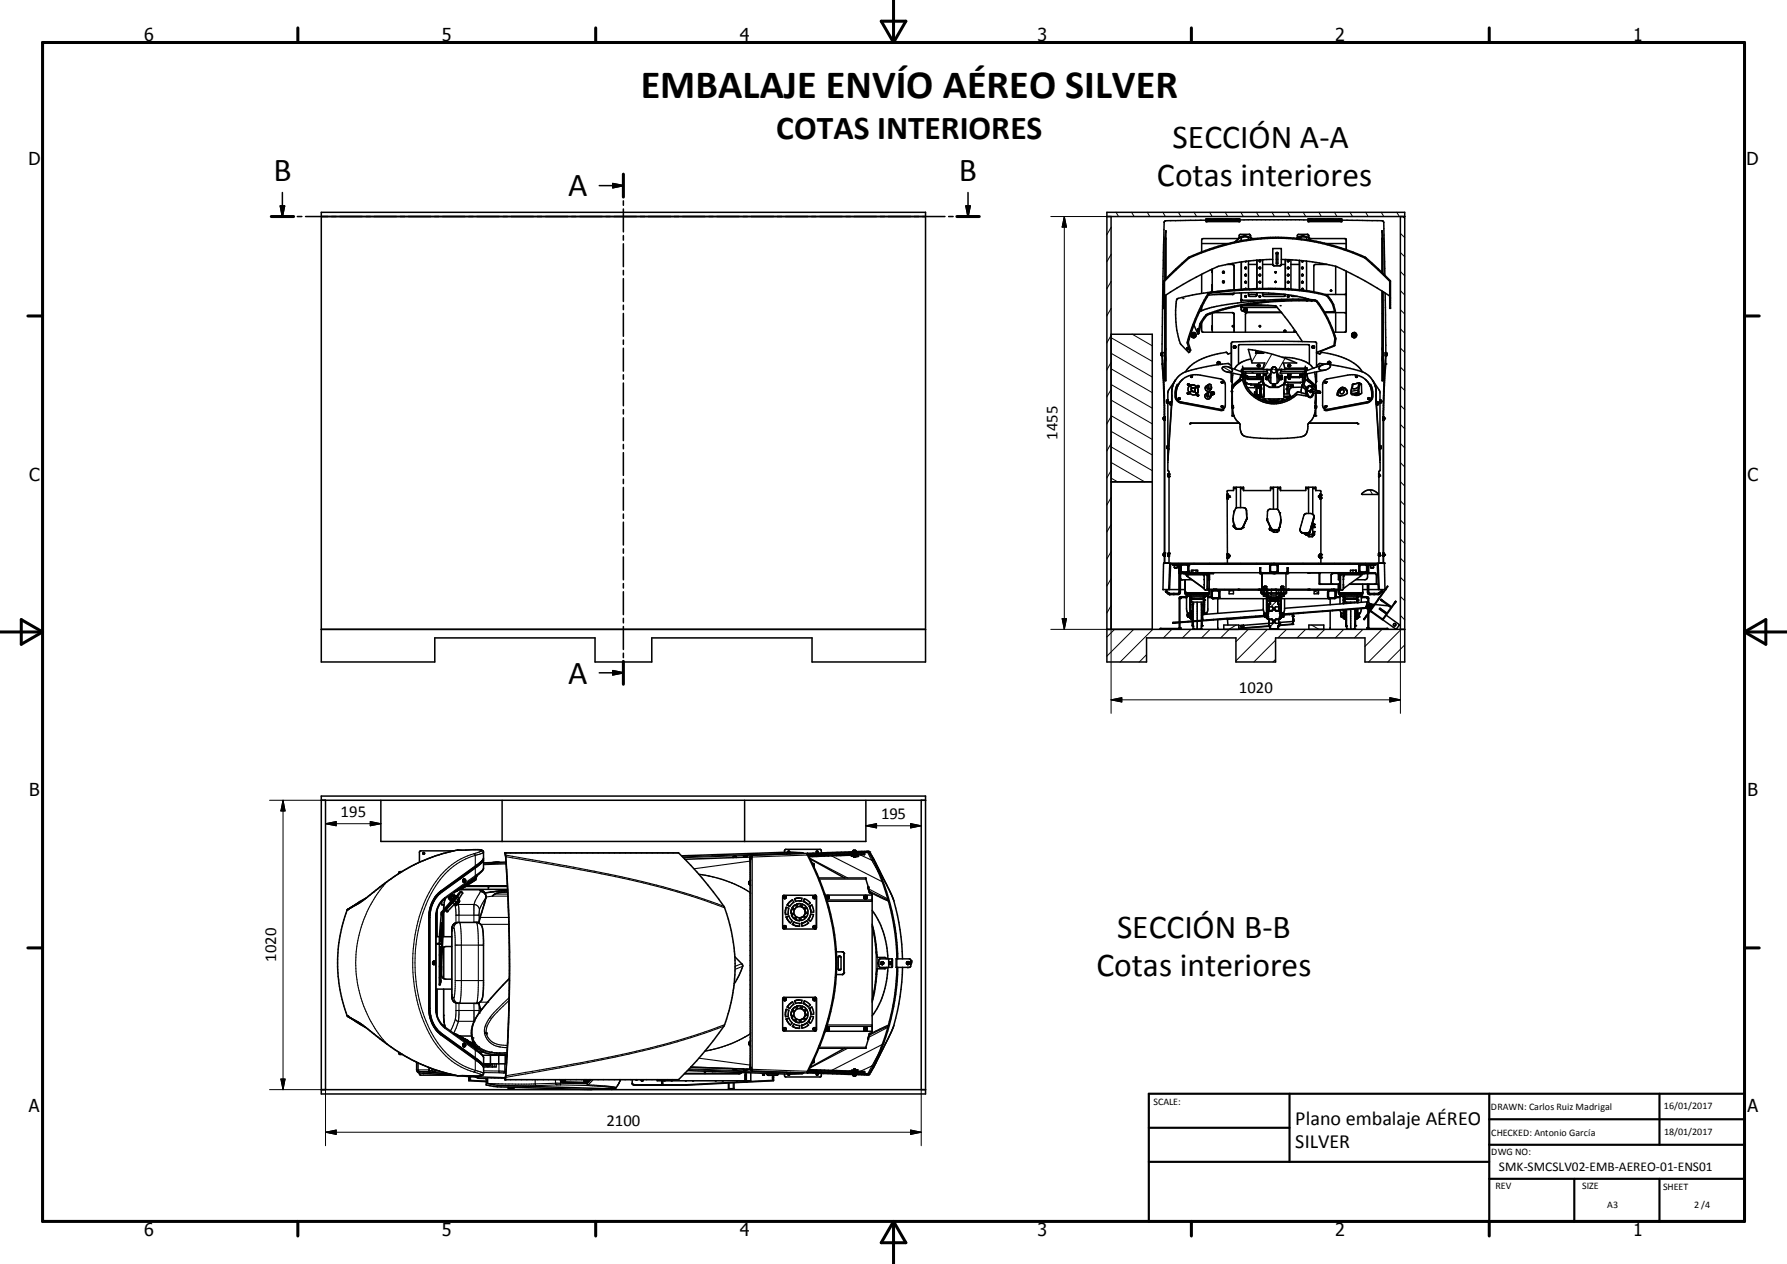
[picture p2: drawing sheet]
<svg xmlns="http://www.w3.org/2000/svg" width="420mm" height="297mm" viewBox="0 0 420 297" stroke-linecap="round" stroke-linejoin="round" font-family="sans-serif">
<defs><g id="words">
<text font-size="9.4" x="150.6" y="23.1">EMBALAJE ENVÍO AÉREO SILVER</text>
<g font-size="7.9">
<text x="182.5" y="32.6">COTAS INTERIORES</text>
<text x="275.6" y="34.7">SECCIÓN A-A</text>
<text x="64.3" y="42.4">B</text>
<text x="133.5" y="46.1">A</text>
<text x="225.4" y="42.4">B</text>
<text x="271.9" y="43.8">Cotas interiores</text>
<text x="133.5" y="160.6">A</text>
<text x="262.6" y="220.5">SECCIÓN B-B</text>
<text x="257.7" y="229.4">Cotas interiores</text>
</g>
<g font-size="4.7">
<text x="304.5" y="264.2">Plano embalaje AÉREO</text>
<text x="304.5" y="269.7">SILVER</text>
</g>
<g font-size="4.2">
<text x="33.9" y="9.6">6</text>
<text x="103.9" y="9.6">5</text>
<text x="173.9" y="9.6">4</text>
<text x="243.8" y="9.6">3</text>
<text x="313.9" y="9.6">2</text>
<text x="383.9" y="9.6">1</text>
<text x="6.7" y="38.7">D</text>
<text x="410.5" y="38.7">D</text>
<text x="6.9" y="112.9">C</text>
<text x="410.7" y="112.9">C</text>
<text x="6.9" y="187.1">B</text>
<text x="410.7" y="187.1">B</text>
<text x="6.8" y="261.4">A</text>
<text x="410.7" y="261.4">A</text>
<text x="33.9" y="290.4">6</text>
<text x="103.9" y="290.4">5</text>
<text x="173.9" y="290.4">4</text>
<text x="243.8" y="290.4">3</text>
<text x="313.9" y="290.4">2</text>
<text x="383.9" y="290.4">1</text>
</g>
<g font-size="3.9">
<text x="248.6" y="103.4" transform="rotate(-90 248.6 103.4)">1455</text>
<text x="291.2" y="162.9">1020</text>
<text x="80" y="192">195</text>
<text x="207.1" y="192.4">195</text>
<text x="64.9" y="226.1" transform="rotate(-90 64.9 226.1)">1020</text>
<text x="142.6" y="264.5">2100</text>
</g>
<text font-size="3.1" x="352.3" y="275.3">SMK-SMCSLV02-EMB-AEREO-01-ENS01</text>
<g font-size="2.4">
<text x="271.1" y="259.7">SCALE:</text>
<text x="350.4" y="260.8">DRAWN: Carlos Ruiz Madrigal</text>
<text x="391.1" y="260.6">16/01/2017</text>
<text x="350.5" y="267">CHECKED: Antonio García</text>
<text x="391.2" y="266.7">18/01/2017</text>
<text x="350.5" y="271.4">DWG NO:</text>
<text x="351.5" y="279.3">REV</text>
<text x="371.9" y="279.4">SIZE</text>
<text x="390.9" y="279.6">SHEET</text>
<text x="377.8" y="283.9">A3</text>
<text x="398.2" y="283.8">2 /4</text>
</g>
</g></defs>
<g fill="none" stroke="#000" stroke-width=".36">
<path d="M63.8 50.9h5.2M65.9 48.4h1l-.5 2.5zM66.4 45.2v5.7M69.9 50.9h1M71.8 50.9h150.3M75.5 49.9h142v105.7h-26.6v-5.7h-37.7v5.7h-13.3v-5.7h-37.7v5.7h-26.7zM140.9 43.6h5.6M144 43.1l2.5 .5-2.5 .5zM146.5 40.9v5.4M146.5 47.2v1M146.5 49.1v5.4M146.5 55.4v1"/>
<path d="M146.5 57.3v5.4M223 50.9h1M224.9 50.9h5.3M227 48.4h1l-.5 2.5zM227.5 45.2v5.7M260.2 49.9h70v105.7h-9.4v-5.7h-21v5.7h-9.3v-5.7h-21v5.7h-9.3zM260.2 50.9h70M261.2 50.9v97M274 54.2l-.2 1.9v9.6M274 54.2v11.3M274 56v9.5M282.4 57.2h6.2"/>
<path d="M283.5 51.5h7.9v.6h-7.9zM283.5 51.7h.1M283.6 51.7h.6M283.6 51.7h.1M283.6 51.5h.7M283.6 51.7h.7M283.8 51.4l.1 .1M284.1 51.6h.1M284.1 51.4l-.1 .1M284.2 51.6h.1M284.2 51.6h.6M284.3 51.7h.1"/>
<path d="M284.8 51.6h.1M284.8 51.7h.3M285.1 51.6h2.6M285.1 51.6v.1M285.1 51.6l-.5 .1M285.3 51.5l-1.2 .1M285.3 51.5h.4M285.3 51.5h.1M285.4 51.6h.9M285.5 51.6h.1M285.7 51.6h-.1M285.8 51.7h.3h-1"/>
<path d="M286.1 51.6h.1M286.2 51.5l.4 .1h-.3M286.2 51.5v.1M286.2 51.5l-.3 .1M286.2 51.5h-.4M286.3 51.6h.5M286.3 51.6v.1M286.3 51.6h-.6M286.5 51.7h-.2h1.7h-.1M286.5 51.7h.1M287 51.6v.1M287 51.6l-.2 .1"/>
<path d="M287.5 51.5l-3.2 .1M287.5 51.5h-1.1M287.7 51.6v.1M287.8 51.5v.1M287.8 51.5h.9M287.9 51.7h.1M287.9 51.5h.1M288.1 51.7l-.2-.1 2.1 .1h-1.6h.2M288.5 51.6v.1M288.7 51.7h.3h-.3M288.8 51.6h.1M288.9 51.5l1.6 .1"/>
<path d="M289 51.6h.1M289.2 51.6h.1h-.8h.9M289.5 51.7h.1M289.5 51.5l1.3 .1M289.6 51.5h-1.8M289.8 51.6l1.4 .1M290 51.5l-.1 .1M290.1 51.6v.1M290.1 51.6h.1M290.6 51.5h.7M290.6 51.6h.1M290.6 51.7h.7"/>
<path d="M290.6 51.7h.1M290.8 51.6l-.1 .1M290.8 51.4l.1 .1M290.8 51.6h.1M291.1 51.4l-.1 .1M291.3 51.7h.1M291.3 51.7h-.1M291.4 51.5h.1M291.4 51.7l-17.4 .2-.3 .2-.6 30.8M291.4 51.7h16.1M292.2 55.6l-.5 .1-1.5 1.2M292.6 55.4l.6 .3"/>
<path d="M292.6 55.4l-.6 .3 .2-.1M292.6 55.4l-.4 .2M293.1 55.6l.4 .1 .7 .5M293.4 56.3l-.1-.6h-1.4l-.1 .8M295.1 56.1l-1-.1-.4-.9h-2.1h-.2l-.2 .8-.3 .2h-8.2l-.3 .3v2.8M300 59.5v2.3l.2 .2 .2-.2v-2.3M300 59.7h.4M300 59.6h.4M300 59.5h.4M300 59.5h.3M300.3 59.5h.1M300.4 59.5l-.2-.2-.2 .2"/>
<path d="M304.8 56l.3-.9h2.2h.2l.1 .8 .3 .2h8.3l.2 .3v2.3M305.4 56.1l.2-.4h1.3l.2 .6M305.8 55.6l-.5 .1-.4 .3M306.3 55.4l.6 .3M306.3 55.4l-.6 .3 .1-.1M306.3 55.4l-.5 .2M306.7 55.6l.5 .1 1 .8M307.5 51.7l17.5 .2 .3 .4 .2 12.4M307.5 51.5h7.9v.6h-7.9zM307.6 51.7h.6M307.6 51.7h.1M307.6 51.5h.6"/>
<path d="M307.7 51.4l.2 .1M308.1 51.6h.1M308.1 51.4l-.1 .1M308.2 51.6h.1M308.2 51.6h.6M308.2 51.7h.1M308.8 51.6h.1M308.8 51.7h1.3h-.3M309.1 51.6v.1M309.1 51.6h2.6M309.1 51.6l-.6 .1M309.3 51.5l-1.2 .1"/>
<path d="M309.3 51.5h.4M309.3 51.5h.1M309.4 51.6h.9M309.5 51.6h.1M309.7 51.6h-.1M310.1 51.6h.1M310.1 51.5v.1M310.1 51.5l.5 .1h-.3M310.1 51.5l-.2 .1M310.2 51.5h-.4M310.3 51.6h-.6M310.3 51.6h.5"/>
<path d="M310.3 51.6v.1M310.5 51.7h-.2h1.7h-.1M310.5 51.7h.1M311 51.6v.1M311 51.6l-.3 .1M311.4 51.5l-3.1 .1M311.4 51.5h-1M311.7 51.6v.1M311.7 57.2h4.7M311.8 51.5h.9M311.8 51.5v.1M311.9 51.5h.1"/>
<path d="M311.9 51.7h.1M312.1 51.7l-.2-.1 2.1 .1h-1.7h.3M312.5 51.6v.1M312.8 51.6l.2 .1h-.3M312.8 51.6h-.1M312.8 51.5l1.7 .1M313 51.6h.1M313.2 51.6h.1h-.8h.9M313.5 51.5l1.3 .1M313.5 51.7h.1M313.6 51.5h-1.8M313.7 51.6l1.5 .1"/>
<path d="M314 51.5l-.1 .1M314.1 51.6h.1M314.1 51.6v.1M314.6 51.7h.7M314.6 51.7h.1M314.6 51.5h.6M314.6 51.6h.1M314.7 51.6l-.1 .1M314.7 51.4l.2 .1M314.8 51.6h-.1M315.1 51.4l-.1 .1M315.2 51.7h.1"/>
<path d="M315.3 51.7h-.1M315.4 51.5h.1M315.4 51.7h.1M324.8 56.3l.1 7.8M329.2 50.9v97M146.5 63.5v1.1M146.5 65.5v5.3M146.5 71.7v1.1M146.5 73.6v5.4M146.5 79.9v1M261.2 78.5h9.6v69.4M273.5 66l4.3-4.1a6.8 6.8 0 0 1 3.6-2.3 47.9 47.9 0 0 1 39.7 1l5.7 5.4v6.5h-.2v-6.4l-4.2-4.1a8.5 8.5 0 0 0-4.5-2.6 47.6 47.6 0 0 0-38.5 1.3l-5.7 5.4v6.4h-.2z"/>
<path d="M273.5 70h.2M273.8 73.7h.2M273.8 69.5v4.2M274 69.4v20.1M274 69.3v20.2h-.2v-15.8M280.2 78.6v.3l.3 .2M280.2 78.5v.5l.3 .1M280.4 78.4l-.1 .1M280.5 78.4a.39 .39 0 0 1 .5 .3 .39 .39 0 0 1-.5 .4M280.5 78.4l-.3 .1M280.5 79.1h.1M280.5 79.1l.1 .1"/>
<path d="M280.6 78.4l-.3 .1-.1 .2 .2 .4M280.6 78.1a.61 .61 0 0 0-.6 .6 .61 .61 0 0 0 .6 .7M280.6 78.4a.35 .35 0 0 1 .3 .4 .35 .35 0 0 1-.5 .3M280.6 78.4h-.2M280.6 78.6l-.2 .2 .1 .1M280.6 78.6l.1 .1M280.6 76.4l.9 2M280.6 76.3l-.9 2.8a3.1 3.1 0 0 0 .2 3.2M280.7 78.8l-.2 .1M280.7 78.7v.1M281.7 77.7l-.2 .7M281.7 77.7h-.1"/>
<path d="M281.7 77.3l-.1 .4M281.7 77.3h-.1l-.2 .2 .2 .2M281.7 77.3h.1M281.8 77.3a5.7 5.7 0 0 1 2-3.5 59.4 59.4 0 0 1 21.5-3.3l3.9 .1a11.7 11.7 0 0 1 2.9 4.2l1 2.2 .8 2.4-.2 1.8M281.8 77.3l-.1 .4M281.8 78.3l.5-2.1a4.4 4.4 0 0 1 3.3-2.8l3.9-1.1a75.1 75.1 0 0 1 19.8-1.5l.2 .2a25.2 25.2 0 0 1 4.2 8.7l-.2 1.5M281.8 78.3l-.3 .1M282.4 75.9v1.8l.4 .4h21.9M282.4 64.4v4.5M282.4 72.2v.8M284 69.4a73.6 73.6 0 0 1 20.9 .2M284.9 63.2v5.4"/>
<path d="M284.9 73.6v4.5M285.3 73.5h4.6l.2 .4v4.2M288.4 62.1h1.3l.3 .3 .1 5.7M289.2 68.2l-5 .6a37 37 0 0 0-5.1 11.9l.5 1.7M289.8 76.5l.1 .1M289.8 76.5l-.1 .1 .1 .2M289.9 76.6h.1M289.9 76.7l-.1 .1M289.9 76.6l-.2 .1M289.9 76.6v.1M290.1 68.9l-.3 .3h-4.1M291.8 61.5v6.5"/>
<path d="M291.8 68.8v2.3M291.8 71.8v1.1l1 .4h8.3M291.8 70.5h5.6M291.8 72.2h8.4M292.6 73.2h.2M292.6 67.8h.3M292.6 67.8v.2M292.6 61.4l.3 .1M292.6 67.9h.2M292.7 72.4a.41 .41 0 0 1 .5 .4 .41 .41 0 0 1-.5 .4M292.7 72.4l-.3 .4 .3 .4M292.8 72.4l-.2 .1"/>
<path d="M292.8 69.4l.1 .3M292.8 72.7h-.2l.2 .3M292.8 72.7h.1M292.8 67.8h.1M292.8 67.9h.1M292.9 61.5h-.1M292.9 66.2l-.2-.1-.1 .2 .2 .2 .1-.1M292.9 66.2v.2M292.9 72.7v.2M292.9 64.5h-.3l.2 .3M292.9 64.5v.2M292.9 72.9l-.1 .1"/>
<path d="M292.9 62.9l-.2-.1v.4M292.9 64.5h-.2v.3M292.9 66.2l-.2-.1v.4M292.9 63.1v-.3h-.2l-.1 .1 .2 .3M292.9 62.9v.1M292.9 64.6v.1M292.9 64.7l-.1 .1M292.9 63.1l-.1 .1M292.9 61.4v.1M293.2 71.6l4.8 .1 1.9 .3 2.7 3.3 3.5 5M293.4 62.1h2M293.4 69.2h2"/>
<path d="M293.4 68.8l.1 .7 .3 .1h1.4l.2-.2v-.6M293.4 61.3v6.6M293.7 67.9l-3.7 .2M295.4 61.1v6.7M295.4 61.1l-4.1 .5a22.6 22.6 0 0 0-8.5 2.7l-4.7 2.5-4.4 2.7M296 76.6v.1M296 76.7h.3M296 76.7l.2 .1M296 67.8h.2M296.1 62.8h.1M296.1 64.4l.2 .2M296.1 66.1l.2 .2"/>
<path d="M296.1 69.4l.2 .2M296.1 61.1h.1M296.1 76.5l.2 .1M296.2 76.5v.3M296.2 76.5l-.2 .1M296.2 76.5l.1 .1M296.2 62.8l.1 .2M296.2 61.1l.1 .2M296.2 61.1h-.8M296.3 76.7l-.2 .1M296.3 76.6v.1M296.3 76.6l-.1 .2"/>
<path d="M296.3 61.3l-.1-.2-.3 .2 .3 .2M296.3 61.3l-.1 .2M296.8 62.1h2.4l.3 .4h1.3l.4-.4h.9M296.8 68.8v.6l.3 .2h4.7l.3-.3-5.3-.1M296.8 61v6.8M299.2 62.2v-3.8h2v3.8M299.2 61l-3 .1M299.2 62.2l.3 .2h1.3l.3-.2M299.4 71.8l-7.6 .1M299.8 63.8l.1 .1M299.8 66.1h.1M299.9 63.8l-.2 .2 .2 .1"/>
<path d="M299.9 63.8v.2M299.9 66.1l-.2 .2 .2-.1M299.9 66.1v.1M299.9 63.8v.3M299.9 64.1h-.1M299.9 64v.1M299.9 63.9v.2M299.9 66.2l-.1 .2M300 60.9h.4M301.2 61h.9M301.2 73.5h-8.3l-.2 .4v4.2M302 78a.23 .23 0 0 1-.2-.3 .23 .23 0 0 1 .4 0 .23 .23 0 0 1-.1 .3"/>
<path d="M302.1 61l4.1 .3M302.1 61v6.8M302.6 67.9h.3M302.8 64.4l.1 .1M302.8 61.1l.1 .1M302.8 69.4l.1 .2M302.8 62.8l.1 .1M302.8 66.1l.1 .1M302.8 61.1l-.2 .3 .3 .1M302.8 62.8l-.2 .2 .3 .1M302.8 64.5l-.2 .2 .3 .1M302.8 66.1l-.2 .3 .3 .1"/>
<path d="M302.8 69.5l-.2 .2 .3 .1M302.8 64.5h.1M302.8 61.1l.1 .2M302.8 69.5l.1 .1M302.8 62.8l.1 .3M302.9 64.5v.1M302.9 66.2v.1M302.9 64.6v.2M302.9 61.3v.2M302.9 62.9v.2M302.9 66.3v.2M302.9 69.6v.2"/>
<path d="M303.4 62.1h2M303.4 61v6.9M303.5 69.4l.3 .2h1.1M304.3 77.6a.22 .22 0 0 0-.1 .3 .22 .22 0 0 0 .4 .1M304.9 69.6l2.7 .7M305.4 61.2v6.9M305.9 61.3l.1 .1M305.9 68.1h.3M306 67.8h.2M306 67.8l-.1 .3M306 61.4v.1M306 67.9v.2"/>
<path d="M306 68.1h.1M306 61.3l.1 .1M306 67.9h.2M306.1 62.8l.2 .1-.2 .3-.2-.3 .2-.1M306.1 66.1l.2 .1M306.1 67.8l.2 .1M306.1 64.4l.2 .1M306.1 62.8v.4M306.1 64.5v.3M306.1 66.1v.4M306.1 66.1a.19 .19 0 0 0-.1 .3 .19 .19 0 0 0 .3 0v-.2M306.1 64.5l-.2 .1 .1 .2h.2l.1-.3"/>
<path d="M306.1 62.8l.2 .1M306.1 66.1l.1 .1M306.1 64.5h.1M306.2 67.8h.1M306.2 61.3l-.1 .2M306.2 68.1h-.1M306.2 67.9l-.1 .2M306.2 61.3a29.3 29.3 0 0 1 14.5 4.6l5.9 3.6M306.2 66.2l.1 .1M306.2 64.5l.1 .1M306.3 61.3l-.3 .2M306.3 61.3v.1"/>
<path d="M306.3 67.9l-.1 .2M306.3 68.1h-.1M306.3 61.4h-.1M306.3 61.4l-.3 .1M307.1 61.4v6.9M307.1 70.2v.1M309.2 70.5l-.7-.1a94.7 94.7 0 0 0-23.7 1.8l-2.9 1.1M311.4 73.5h4.7l.3 .2M311.9 62.1h-2.7l-.4 .3v6.2M312.8 68.2l.2 .1M312.9 68.4l-.1 .1M313 68.2h-.3l.2 .2"/>
<path d="M313 68.2l-.1 .2M313 68.3l-.1 .1M313.7 73.2l-2.3 .2M313.7 73.2a6.9 6.9 0 0 0-1.8-3.6 37.9 37.9 0 0 0-11.9-1.6 100.4 100.4 0 0 0-15.6 1l-1.1 1.6-1.1 2.1-1.6 3.6M313.7 73.2l.2-.1-.8-2.2a2.68 2.68 0 0 0-2.4-1.9 63.3 63.3 0 0 0-20-.9 72.5 72.5 0 0 0-12.1 1.6l-1.8 .5-.2 .2-.1 .5a22.9 22.9 0 0 0 1 9.9l1.9 2M313.9 62.6v6.6M313.9 73.5v4.6M316.4 69l-.2 .2h-4.6M316.4 63.7v14l-.3 .4h-2.6M317.7 78.6l.1 .5 .4 .2M317.7 78.6l.1 .5 .3 .2M317.8 78.4l-.1 .2"/>
<path d="M317.9 78.9l.2 .2M317.9 78.6v.3M318 78.5l-.1 .3 .3 .3M318 78.5a.39 .39 0 0 1 .7 .1 .39 .39 0 0 1-.5 .5M318 78.9l.2 .2M318.1 78.2l-.3 .2M318.1 79.1h.2M318.2 78.4l-.3 .2M318.2 78.4a.36 .36 0 0 1 .4 .3 .36 .36 0 0 1-.4 .4M318.2 78.4l-.2 .5M318.2 79.1h.1M318.3 78.1a.6 .6 0 0 1 .6 .7 .6 .6 0 0 1-.7 .5"/>
<path d="M318.3 78.6l-.1 .1 .1 .2M318.3 78.1l-.5 .3M318.3 78.6l.1 .1M318.4 78.7v.1M318.4 78.8l-.1 .1M324.8 64l.1-9.8 .2 1.8v8.3M324.8 68.4v21.1h.3v-15.8M324.9 68.4v5.3M324.9 73.7v15.8M324.9 73.7h.2M325.1 68.6v5.1M325.6 68.9l.1 14.7"/>
<path d="M326.6 70h.2M146.5 81.8v5.4M146.5 88.1v1M146.5 90v5.4M146.5 96.2v1.1M146.5 98.2v5.3M272.9 83.5h.1M273 82.9l-.1 .6M273 82.9h.1M273 82.9h.2M273.1 83.6h.1M273.2 82.9l.1 .7-.4-.1"/>
<path d="M273.2 82.9h-.1M273.2 82.9v.7M273.2 83.6l.3 5.2 .3 9.1M273.2 83.8l.5 11.9v2.3l-.2 .1M273.5 98.2v.1M273.5 98.3h.1M273.5 98.4h.1M273.5 98.1v.5M273.5 98.4v.1M273.5 98.6h.1M273.5 98.6l.2 .1M273.5 98.1h.1"/>
<path d="M273.7 98.7h.1M273.7 98.1v.2M273.7 98.4v.2M273.8 97.9l-.1 34.4M273.8 98v.7M273.8 97.9v.1M273.8 98.7v31.3M274 81.8v.4M274 83.8v1M274.3 94h.1M274.3 94v.7M274.3 94.7h.1"/>
<path d="M274.4 94l.1-.1-.1 .8M274.4 94.7h.1M274.4 94h-.1M274.4 93.9v.1M274.4 93.9v.8M274.5 94.7v10.1M275.2 94.4l.1 .8zM275.2 94.4l-.2 .1v.5l.2 .1M275.4 94.4l-.9 14.2v1.9l.3 .4v21.4l-1.2 .1M275.5 91.5l-.1 1.4M275.5 91.5l-.1 2.9-.9 13.7M275.6 90.7l-.1 .8"/>
<path d="M276.1 89.6l-.3 .7M276.1 89.6l-.6 1.5M276.3 89.3l-1.7 2.4-.1 2.2M276.7 90.3a4.3 4.3 0 0 0-.1 3.8l1 .6 9.3 1.8 .8-.2M276.9 90.6a3.7 3.7 0 0 0 0 3.5l.6 .3 9.8 1.8M277 93.7l.1 .1M277 93.6l.1 .2M277 93.5v.2M277.1 93.8h.2M277.1 93.8h.1M277.1 93.6h.1M277.1 93.6l.1 .1"/>
<path d="M277.1 93.5l-.1 .1M277.2 93.6v.1M277.2 93.5l-.2 .1M277.2 93.5l.2 .2-.1 .1M277.2 93.5l.1 .3M277.2 93.7h.1M277.2 93.6h-.1M277.2 93.6h.1M277.3 93.8h-.1M277.3 93.8h.1M277.8 89.3l-.9 1.2M279 81.7l.3 .1v.3a.25 .25 0 0 1-.3-.1 .25 .25 0 0 1 0-.3z"/>
<path d="M279.1 92.3v.2M279.1 92.5l.3 .1M279.1 90.3l.1 .2M279.2 81.7l.1 .4M279.2 90.2h.2M279.2 90.2l-.1 .1M279.2 90.5h.3M279.2 92.4h.1M279.2 90.3l.2 .1zM279.2 92.4v.1M279.3 92.2l-.2 .1M279.3 92.2l.1 .1"/>
<path d="M279.3 90.3h.1M279.3 92.3l.2 .2-.1 .1M279.3 92.4v.1M279.3 90.2l.2 .1M279.3 92.4l-.1 .1M279.3 92.4h.1M279.4 90.3v.1M279.4 90.2l.1 .1M279.4 90.9a1.3 1.3 0 0 0 .4 1.6 1.3 1.3 0 0 0 1.6-.1M279.4 92.3v.3M279.4 90.3h.1M279.5 90.3v.2"/>
<path d="M279.5 90.5h-.1M279.5 90.7l-.1 .2M279.5 90.4v.1M279.6 92.3h.1M279.6 92.2v.1M279.6 90.7h.1M279.6 82.4l-.2 .4M279.7 90.6h.1M279.7 90.6l-.3 .3M279.7 92.2l-.1 .1M279.7 90.7h.1M279.7 90.6l-.2 .1"/>
<path d="M279.7 90.6v.1M279.7 92.2h-.1M279.7 90.7l.5 .5M279.9 82.3l-.3 .1M279.9 82.3l-.5 .5M279.9 88.4l.1 .2M279.9 88.4l.1 .3M279.9 88.6h.1M279.9 88.4h.1M280 88.3l-.1 .1M280 88.3l.2 .1M280 88.6l.1 .1"/>
<path d="M280 91.3h.1M280 88.4l.1 .2M280 88.4l.2 .1M280 90.5l.9 .1M280 90.5l-.3 .1M280 91.3l.1 .5M280 88.7h.1M280.1 91.3a.48 .48 0 0 0 .1 .6 .48 .48 0 0 0 .6 0M280.1 90.5l-.4 .1M280.1 91.2l-.1 .1M280.1 88.3l.2 .1M280.1 88.4v.1"/>
<path d="M280.1 91.8l-.4 .4M280.1 91.8l-.2 .2M280.1 91.9l.6 .1M280.1 91.9l-.4 .3M280.1 91.2l-.1 .2M280.1 88.5v.1M280.2 91.2h-.1M280.2 88.5h-.1M280.2 88.5l-.1 .1M280.2 88.6h.1M280.2 88.6l-.1 .1M280.3 88.4l-.1 .2"/>
<path d="M280.3 88.5l-.1 .1M280.6 91.1l-.4 .1M280.6 91.2l.2 .1M280.6 91.2l-.3-.1-.2 .2M280.6 91.1l.2 .2M280.8 92l.4 .4M280.8 92h-.1M280.8 91.3l.1 .5-.2 .2M280.8 92h.1M280.8 91.3h.1M280.8 91.3v.7M280.9 90.6l-.7-.2-.7 .3"/>
<path d="M280.9 90.6l.4 .3M280.9 90.6a1.31 1.31 0 0 1 .5 1.8M281.2 92.4v.1M281.2 92.6l-.1 .1zM281.2 92.4l.1 .2M281.2 91l-.4 .3M281.3 90.9v.1M281.3 90.9l-.1 .1M281.3 91l-.2 .1M281.3 91l.3 .5-.1 .7M281.4 92.9l.3 .1M281.4 92.7v.2"/>
<path d="M281.4 92.4l-.1 .2M281.5 92.8h.1M281.5 90.6l.1 .4M281.5 90.6h.1M281.5 92.2l-.4 .5M281.5 90.6l-.1 .3 .2 .1M281.5 92.2l-.1 .2M281.6 92.7l.1 .3M281.6 90.7l.1 .1M281.6 92.7h-.2M281.6 92l-.1 .2M281.6 90.7v.1"/>
<path d="M281.6 90.6l.2 .1M281.6 92.8v.1M281.7 90.8h-.1M281.7 90.8h.1M281.7 93h-.1M281.7 90.9h.1M281.8 90.7v.2M281.8 90.9l-.2 .1M283.8 92.3l-.2 .4 .3 .6M283.8 92.3l-.4 .3a.69 .69 0 0 0 0 1 .69 .69 0 0 0 1 0l.2-.4M283.8 90.5l-.2 .6 .3 .4M283.8 90.5l-.3 .2a.69 .69 0 0 0 0 1 .69 .69 0 0 0 1 0l.2-.3"/>
<path d="M283.9 92.3v1M283.9 92.3h-.1M284 90.5h-.2M284 90.5l-.1 1M284.1 93l-.2 .3M284.1 93l.5 .1M284.1 92.1l.5 .1v.9M284.1 92.1v.9M284.1 92.1l-.2 .2M284.2 91.2l-.3 .3M284.2 91.2l.4 .1M284.2 90.3l.5 .1-.1 .9"/>
<path d="M284.2 90.3v.9M284.2 90.3l-.2 .2M284.6 93.1l-.2 .3 .2-.2M284.6 92.5v.7M284.6 92.4h.1M284.6 92.4l.1 .1M284.6 91.3l-.2 .3 .3-.2M284.7 92.3h.1M284.7 92.5h.1M284.7 90.7v.7M284.7 92.6h.1M284.7 92.5l.1 .1"/>
<path d="M284.7 92.4h.1M284.7 92.3v.1M284.7 92.3l-.1 .1M284.7 92.4v.1M284.8 92.2v.3M284.8 92.4l-.1 .1M284.8 92.5h.1M284.8 92.2h.1M284.8 92.5l-.1 .1M284.8 92.2l-.1 .1M284.8 92.4l.1 .1M284.8 92.6v.1"/>
<path d="M284.8 92.7h.2M284.8 92.2h.3M284.8 92.6h.1M284.8 92.3v.1M284.8 92.5v.1M284.8 92.3h.1M284.8 92.6h-.1M284.8 92.7h.1M284.8 92.3l.2 .2v-.2M284.9 92.6h.2M284.9 92.5h.1M284.9 92.1v.1"/>
<path d="M284.9 92.7h.1M284.9 92.6h-.1M284.9 92.6h.1M284.9 92.6l-.1 .1M284.9 92.2h-.1M284.9 92.2l.2 .1M284.9 92.6v.1M285 92.1v.1M285 92.2l-.2 .1M285 92.2h.1M285 92.2l.1 .1M285 92.7h.1"/>
<path d="M285.1 92.2l.1 .2M285.1 92.3v.1M285.1 92.2v.1M285.1 92.2l.1 .1M285.1 92.4h.1M285.1 92.4l-.1 .1M285.1 92.6l-.2 .1M285.1 92.3l.1 .1M285.1 92.6h.1M285.1 92.4v.1M285.2 92.4l-.3 .1M285.2 92.5h.1"/>
<path d="M285.2 92.6l-.2 .1M285.2 92.4h.1M285.2 92.5l-.1 .1M285.2 92.5v.1M286.2 85.1h.1M286.5 85a.36 .36 0 0 0-.4 .3 .36 .36 0 0 0 .3 .4M286.5 85h.1M286.5 85l.3 .4M286.5 85a.33 .33 0 0 0-.4 .3 .33 .33 0 0 0 .4 .4M286.5 85.2l.1 .1M286.5 85.2h-.1M286.6 85.1l-.2 .2 .1 .1 .2-.2"/>
<path d="M286.6 85.1l.1 .1M286.6 85.1l-.1 .1M286.6 85.3v.1M286.7 85.2l-.1 .1M286.7 85.6h.1M286.8 85.4v.2M286.8 85.4l-.1 .2M287.1 89.8v.1M287.1 89.8l.3 .2M287.1 89.7v.1M287.1 89.7h.3v.3M287.1 89.9l.2 .1"/>
<path d="M287.1 95.4h.3v.3M287.1 95.6l.1 .1M287.1 95.4l.1 .3M287.1 89.9l.1 .1M287.1 95.6l.2 .1M287.1 95.4v.2M287.2 95.5h.1M287.2 89.8l.1 .1M287.2 95.7h.1M287.2 89.8h.1M287.2 95.5l.1 .1M287.3 89.9h.1"/>
<path d="M287.3 95.6h.1M287.3 95.5v.1M287.3 95.5h-.1M287.3 95.5h.1M287.3 89.8v.1M287.4 90h.1M287.4 90h-.1M287.4 95.7h-.1M287.4 95.7h.1M287.4 95.7h-.2M287.5 96.1l.3-.2 .2-.6v-5l-.2-.7-.9-.6-4.8-.9a4.5 4.5 0 0 0-5.5 5.8l.9 .6 9.8 1.7M287.5 96.1l-.2 .1"/>
<path d="M287.7 95.9l-.2 .2M288.5 87.4l3.4 .7M288.6 83.2l-.2-.4a15.9 15.9 0 0 0-8.9 3.5l-.8 1.1M288.8 86.3l-1-.2a.51 .51 0 0 0-.6 .5 .51 .51 0 0 0 .6 .6l.7 .2M288.8 86.3a.73 .73 0 0 1 .8 1l-1.1 .1M288.8 86.3l3.1 1.1M289.3 85.8h.1M289.3 85.9l-.5-.4a35.6 35.6 0 0 0-11.1 2.3l-.8 .8-.8 1M289.4 89.6l.2 .3M289.4 89.5l.1 .1M289.4 87.6v2M289.4 83l-.8 .1"/>
<path d="M289.5 89.6l.1 .2M289.6 91.7l-.1 .1 .1 3.5M289.6 95.8v1.9h.4M289.6 94v.6M289.6 95.3v.4l.2 .2v-.5M289.6 94.9l.1 .4M289.6 90.7v.3M289.6 91.4l.1 3.9M289.6 95.3h.1M289.7 90.6h-.1M289.7 95.3l.1 1.4 .2 1.1 .6 .9 .7 .7M289.7 95.3h.1"/>
<path d="M289.8 91.2v.1M289.8 87.7l-.1 1.3-.1 3.4M290 81.6v.1M290 90.5h.1M290 81.7l.1 .1M290.1 81.5h.2M290.1 81.5v.1M290.1 81.5h.1M290.2 81.5h.1M290.2 81.5l.1 .1M290.4 81.7a.3 .3 0 0 1-.5-.1 .3 .3 0 0 1 .3-.4 .3 .3 0 0 1 .3 .4l-.3 .2M290.4 81.7a.24 .24 0 0 0-.1-.4 .24 .24 0 0 0-.3 .2v.2"/>
<path d="M290.4 81.7l-.3 .1M290.4 81.6v.1M291.1 85.6v-4.4l.3-.2h16.2l.2 .2v4.4M291.3 99.4h-11.4l-.2 .2M291.5 89.1l-1.7 1.6M291.7 88.1l-.3 .9-1.7 1.6M291.7 88.2h.2M291.7 88.2l-.2 1-1.9 1.7M291.7 88.2l.1 .4M291.8 88.1l-.1 .1M291.8 88.6h.1M291.9 87.1h.1"/>
<path d="M291.9 87.1l-.1-.2-.1 .4M291.9 87.4v.7M291.9 88.1l-.1 .5M292 87.1l-.1 .3M292 89.1l-1.5 1.2-.7 .9M292.1 86.5l-.2 .6M292.1 86v.5M292.1 86.8l-.2 .6M292.1 86.8l.1 .6M292.1 86.8h.1M292.2 87.4l-.1 .2a4.2 4.2 0 0 0 .4 3 7.8 7.8 0 0 0 12.5 2.1l2 .3M292.2 87.4h.1"/>
<path d="M292.3 87.3l-.1 .1M292.3 88.3h.4M292.3 87.3h5.5M292.3 87.3h.1M292.3 86.6v.1M292.7 87.7v2.2h.3v.3h2.9v-.3h.4v-.3h.4v-1M292.7 89h3M292.7 88.8h-.4M292.7 87.7l.1 1.1M292.8 88.6v.3M292.8 88.6v.1M292.8 88.5l.3-.2 .1 .4"/>
<path d="M292.8 88.4l-.1 .1M292.8 88.7l.4 .1M292.8 88.5v.1M292.8 88.7l.2 .1 .2-.1M292.8 88.5v.2M292.8 88.9h.2M292.8 88.8l.2 .1M292.9 88.5h.2M292.9 88.4v.1M292.9 88.4h.1M293 88.4h.1M293 88.4h-.1"/>
<path d="M293 88.4l.1 .1M293.2 88.8h-.1M293.2 88.8l-.2 .1M293.2 88.9h-.1M293.2 88.4l.1 .1M293.2 88.7v.1M293.3 88.8h-.1M293.3 88.6l-.1 .1M293.3 88.6h2.2M293.3 88.5h2.2M293.3 88.5v.2M293.3 88.7l-.1 .2"/>
<path d="M293.3 88.7v.1M293.3 88.6v.2M293.5 90.2l.5 .1M294 90.2v.3h1.8v-.3M294 84.3a5.1 5.1 0 0 0-3.9 2.4M294.7 92.8h.2M294.9 92.9h.1M294.9 90.5l-.1 .6h-1.6M294.9 90.8h.4M294.9 90.5h.1M295.1 92.8h.4M295.1 92.8a.37 .37 0 0 0 .4 .3 .37 .37 0 0 0 .4-.3"/>
<path d="M295.1 92.8v.3M295.2 82.7l-.1 .3M295.2 82.7l.9 .1M295.2 82.7h.1M295.2 82.7l.9 .2M295.3 92.1h-.4v.9M295.3 90.5v2.3M295.5 92.8h.1M295.5 91l.1 .2 .5 .1M295.5 90.5v2.3M295.5 90.8h.6M295.5 90.8l.6 .3"/>
<path d="M295.5 88.3h.2M295.5 85.9h.1M295.5 85.9l.1 .1M295.6 92.8h.3M295.6 92.7l-.1 .1M295.6 92.7v.1M295.6 85.9h.1M295.6 86l.2 .2 .3-.2M295.6 86l.1 .1M295.6 85.9l.2 .2 .3-.2M295.6 88.7l-.1-.8h.7l-.1 .8M295.7 88.9v.1"/>
<path d="M295.7 85.7l-.2 .2M295.7 85.7h.3M295.7 85.7l-.1 .2M295.7 89v-.3l.1 .3 .2-.3v.3M295.7 89.1l-2.4 .1h3.4M295.7 89l.1 .1M295.7 93.4h.1M295.7 89.1h.2M295.7 85.8h.2M295.8 89.1h.1M295.8 88.5h.1M295.8 85.8h.1"/>
<path d="M295.8 85.8h-.1M295.8 85.8v.1M295.8 93.3l-.2 .1M295.8 93.3v.1M295.8 90.4h1.3M295.8 93.4h.1M295.8 88.4l.1 .1M295.8 88.4h.1M295.8 88.4v.1M295.9 92.8h-.7l-.2 .2M295.9 92.8l.1 .6M295.9 92.8l-.1 .5"/>
<path d="M295.9 85.8h.1M295.9 85.8v.1M296 89.1h.7M296 93.2v.2M296 88.3h.2M296 89l-.1 .1M296 85.7l.1 .2M296 89h.7M296 88.9l-.1 .2M296.1 85.9h.1M296.1 90.4v2.9M296.1 86l-.3 .2"/>
<path d="M296.1 82.8l.9 .2h-1.9M296.1 85.9v.1M296.2 88.6h.6M296.2 88.5l.8 .1h-.2M296.4 90.4v2.8M296.4 92.7l.1 .2-.1 .1M296.4 91.3l.1 .1-.1 .2M296.7 88.8h.1M296.8 93.8v.2M296.8 88.6h.1M296.8 88.6v1.4l.3 .1M296.9 86.8h.1"/>
<path d="M296.9 86.8l.4-1.5h-3l-.9-3.2a39.2 39.2 0 0 1 11.4 3.2h-3.2l.4 1.5M296.9 86.8h2M296.9 86.6h-4.7v.2M296.9 86.7l-4.8 .1M296.9 86.5h-4.8M297 87.7l.1 2.5M297 88.1h.3M297 87.9h.7v.3h-.4M297 92.7l.1 .4M297.1 93l-1.5 .5M297.1 90.1v.1M297.1 90.2v.1"/>
<path d="M297.1 90.3v2.9l-1.2 .4M297.1 93h.1M297.1 92.2v.8M297.1 90.2l1.3 .8h2.1l1.3-.8M297.1 90.3a3.5 3.5 0 0 0 4.6 0h.1M297.2 93.7l.4 .5M297.3 93.7l.4 .5M297.4 94.2h4.1M297.5 88.7l.1 .4M297.5 88.7v.1M297.5 88.7a.31 .31 0 0 1 .5-.1 .31 .31 0 0 1-.1 .5 .31 .31 0 0 1-.4-.2l.1 .2M297.6 89.1l.2 .1"/>
<path d="M297.7 88.7h.2v.1h-.2zM297.7 88l-.7 .2M297.8 94.4h3.3M297.8 88.7h-.1M297.8 88.6v.1M297.8 88.7h.1M298 89.1l-.2 .1M298.1 89.1l-.3 .1M298.1 88.7v.4M298.1 93.7l.9 .5 .2-.1 .6 .1M298.1 88.9l-.1 .2M298.1 88.9h.1"/>
<path d="M298.2 88.7a1.25 1.25 0 0 0 1 1.5M298.2 88.8h.5M298.3 93.7l.9 .4M298.7 87.9l-.5 .7M298.7 87.8l-.4 .5-.1 .5M298.7 87.8l-.5 .7M298.7 86.8v.2M298.7 87a.72 .72 0 0 0 .7 .6 .72 .72 0 0 0 .8-.6M298.7 87v-.2v3.2M298.9 86.8v.1M298.9 86.9l-1.1-.1 .2 .9h-5.6a5.4 5.4 0 0 0 2 4.8 7.2 7.2 0 0 0 9 .9M298.9 86.8h.1"/>
<path d="M298.9 86.6a.54 .54 0 0 1 .5-.4 .54 .54 0 0 1 .6 .4M298.9 86.6v.2M298.9 86.6a.51 .51 0 0 1 .5-.4 .51 .51 0 0 1 .6 .4M298.9 86.6v.1M299 86.6l-.1 .1M299.1 90.6l.2 .2M299.1 90.6l.2 .3M299.1 94.1h.6M299.1 94.1h.1M299.2 90.4l-.1 .2M299.2 90.2a.32 .32 0 0 0 0 .5 .32 .32 0 0 0 .5-.1M299.2 90.2h.4"/>
<path d="M299.3 90.3h.3v.2h-.3zM299.3 90.8h.3M299.3 90.9h.3M299.4 90.3l-.1 .1M299.4 90.3h.1M299.4 90.3l.2 .1M299.6 90.2l.2 .4M299.7 94.1h.1M299.7 90.4l.1 .1M299.8 90.6l-.2 .2M299.8 90.6l-.2 .3M299.9 86.6l.1 .1"/>
<path d="M300 86.8h1.1l-.1 .5M300 86.6v.2M300 86.6v.1M300 86.8h2M300.2 87v-.2v1.3M300.2 86.9v.1M300.2 88.2v1.8M300.2 87h.1M300.2 88.4l.2 .2h.9M300.3 88l.1 .2M300.3 87.8l.2 .4-.2-.3M300.3 86.8v1.3"/>
<path d="M300.3 88.1l.1 .2h1M300.3 88.1l1 .1v.4M300.6 93.7l-.9 .4M300.6 88.6l.1 .1M300.7 88.7v.1M300.7 88.7a1.24 1.24 0 0 1-1.1 1.5M300.7 88.7l-.5 .1M300.7 88.9l.1 .2M300.7 88.9h.1M300.8 93.7l-.7 .5h-.3M300.8 88.7v.4l.3 .1M300.8 89.1l.3 .1"/>
<path d="M300.9 88.6v.5M300.9 88.7h.3v.1h-.3zM301 87.3l-.1 .4h5.6a4.2 4.2 0 0 1-.5 2.9v.2l.9 .7v1M301 87.3h5.6l.1 .1M301.1 88.7h-.2M301.1 88.6v.1M301.1 88.7h.1M301.3 88.6a.33 .33 0 0 1 0 .4 .33 .33 0 0 1-.4 .1M301.3 89.1l-.2 .1M301.3 88.7v.4M301.3 83.9a9.7 9.7 0 0 1 6.8 2l.5 .6M301.4 88.9l-.1 .2"/>
<path d="M301.6 93.8l-.5 .4M301.6 93.8l-.3 .4M301.7 93.8l.3 .3M301.7 93.8l-4.6-.1-.4 .3M301.8 93.2l1 .5M301.8 93.1h.1M301.8 92.2v.4l1.3-.1M301.8 90.4l2.1 .1M301.9 88.6l-.1 4.4M301.9 88.6h.2M302 86.5h4.8M302 86.6h4.7v.2"/>
<path d="M302 86.8h.1M302 86.7l4.8 .1M302.1 88.6v1.4l-.3 .1M302.2 93.2l.8 .4M302.2 88.7h.6M302.4 91.3l.1 .3M302.4 93.3l.1-.1v.2M302.4 91.3h.1M302.5 91.3h-.1M302.5 90.4v2.2M302.7 89.8v.2h3v-.2M302.7 88.6h-.6"/>
<path d="M302.7 88.5l-.8 .1M302.7 88.3h.2M302.7 88.7v-.8h.7v.8M302.7 85.9h.1M302.7 85.9l.1 .1M302.8 90.4v2.1M302.8 93.2v.3M302.8 86v.1M302.8 85.8l-.1 .1M302.8 90.8h.6M302.8 85.9h.1M302.8 85.9v.1"/>
<path d="M302.8 85.8v.1M302.8 88.9l.1 .2M302.8 85.7h.4M302.8 86.1h.4M302.8 85.7v.1M302.9 88.3h.3M302.9 88.3a.25 .25 0 0 0 0 .4 .25 .25 0 0 0 .3 0 .25 .25 0 0 0 0-.4M302.9 86.1h.3M302.9 85.7h.3M302.9 88.7l.1 .3 .2-.3M302.9 88.7v.4M302.9 88.7l-.8 .1"/>
<path d="M302.9 89.1h.2M302.9 89.1h.3M302.9 85.8l.2 .1M303 86.2h.1M303 88.4h.1M303 88.4l-.1 .1M303 85.8l-.1 .1M303 85.8h.1M303.1 88.4h-.1M303.1 88.4v.1M303.1 85.8h-.1M303.1 85.8v.1"/>
<path d="M303.1 85.8h.1M303.1 88.4l-.2 .1M303.2 88.7v.3M303.2 88.3h.2M303.2 89l-.1 .1M303.2 88.9v.1M303.2 85.7l.2 .2M303.2 85.7l.1 .2M303.3 88.7h2.2h-2.3M303.3 86l-.1 .1M303.3 85.9h.1M303.3 93.1h-1.5"/>
<path d="M303.3 85.9l-.1 .2M303.4 85.9l-.1 .1M303.4 88.6h2.7M303.4 88.5h2.7M303.4 90.4v.7M303.4 93.2v.2M303.4 93.2h.2M303.4 93.2h-1.6M303.6 90.4v.6M303.6 90.8h.3M303.6 91a1.38 1.38 0 0 0-.2 2.2M303.9 90.5h.1"/>
<path d="M303.9 90.5l.1 .5M305.5 88.2l.1 .1M305.6 88.3l.2 .2M305.6 88.2h-.1M305.6 88.3l.1 .1M305.6 88.2v.1M305.6 88.2l.1 .2M305.6 88v.1M305.6 88.3l.2 .1M305.6 88.1v.1M305.7 88.4h.1M305.7 88l.2 .1z"/>
<path d="M305.8 88.4h.1M305.8 88h-.1M305.8 88h.1M305.8 87.9v.1M306 88.3l-.1 .1M306.1 88v.2M306.1 88.1l-.4-.2-.1 .3M306.1 88.1v.1M306.1 88.1v.2M306.1 88.3l-.1 .1M306.1 88.2l-.1 .1M306.1 91h-2.5"/>
<path d="M306.1 88.3l-.2 .1M306.1 90.9l-.3 1.4M306.1 87.7v2.1h-3.9v-1.2M306.1 88.8h.5M306.1 88.2v.1M306.1 88.2l-.2 .3M306.6 88.1h.1M306.6 86.6v.1M306.6 88.1v.2M306.6 88l-.5 .1M306.6 88v.1M306.7 87.4l.1 1.9-.1 .4a.77 .77 0 0 0 .3 1.3l.1 .6"/>
<path d="M306.8 86.8h.1M306.8 86.8l-.1 .6M306.8 86.5l.2 .8M306.8 86v.5M306.8 86.8l.3 1.1M306.8 92.5h-.1a2.2 2.2 0 0 0-1.8-.3l-1.5 1.2M306.8 92.5h.1M306.9 89.1l1.4 1.1 .8 1M306.9 87.3h.1M307 91.9v.4M307 86.7l.1 .4M307 93h.1"/>
<path d="M307 92.3l.1 .2M307 92.3l.3 .4M307.1 87.9v.1M307.1 91.6l-.1 .2M307.1 88h.1M307.1 92.5l-.1 .5M307.1 88l.3 1.2 1.9 1.7M307.1 92.5l.3 .6 .4 .3M307.1 86.4l-.1 .9M307.1 86.4h.1M307.2 86.4l.1 .6M307.2 88l.2 1 1.9 1.6"/>
<path d="M307.2 87.8v.2M307.2 91.4l-.2 .6M307.2 91.4l.1 .3M307.3 92.3v.4M307.3 91.7v.6M307.3 92.3l.2 .6 .4 .3M307.3 92.7l.5 .7M307.4 89.1l1.7 1.6M307.6 91.9h.1M307.6 91.9l.5 .3M307.6 99.4h11.4l.2 .2M307.7 91.9l.3 .3 .5-.1"/>
<path d="M307.7 91.9h.5M307.8 91.9l-.2-.2v.2M307.8 93.4h.2M307.8 90.7l.4 .3 .3 .5M307.8 90.6l-.4 .3-.2 .5M307.8 90.6l-.5 .4-.2 .6M307.8 90.6l.5 .1 .4 .8M307.9 90.7l.4 .2 .3 .6M307.9 90.7l-.4 .4-.2 .6M308 92.1h.1M308.1 91.9h-.4M308.4 81.6l.1 .1"/>
<path d="M308.5 81.7l.1 .1M308.6 81.5h.2M308.6 92.2l-.2 .7-.5 .3M308.6 91.5h-.4l-.1 .3 .6 .6M308.6 91.5l-.3 .3 1.8 .6 .3-.2-.1-.2M308.6 81.8h.1M308.6 91.5h.1M308.6 81.5h.1M308.6 81.5v.1M308.7 92.3l-.4 .8-.4 .1M308.7 81.5h.1M308.7 81.5l.1 .1"/>
<path d="M308.7 92.4h1.5M308.7 91.5l.9 .3M308.8 92.4a.9 .9 0 0 1-1 1M308.8 81.7l-.1 .1M308.8 90.5h.1M308.9 81.4h-.4v.3M308.9 81.4l-.1 .3M308.9 81.4v.3l-.2 .1M308.9 81.4a.3 .3 0 0 0-.4-.2 .3 .3 0 0 0-.1 .4 .3 .3 0 0 0 .3 .2M308.9 81.6l-.1 .1M309 87.5l.2 1.5 .1 2.7M309.1 91.2v.1"/>
<path d="M309.1 95.3h.1M309.2 95.3l-.1 .6 .2-.2v-.4M309.2 95.3h.1M309.2 95.8a5 5 0 0 1-1.8 3.9v.1a2.2 2.2 0 0 1-1.3 2.8 42.7 42.7 0 0 1-13.6-.1 2.55 2.55 0 0 1-1.1-2.9l-.1-.2M309.2 95.3l.1-2.9v2.9M309.2 92.4l-.1 2.4M309.3 94.7l-.1 .6M309.3 90.7v.3M309.3 94.5l-.1 .8M309.3 95.8v1.9h-.5M309.3 94.2v.1M309.5 89.5l-.2 .4"/>
<path d="M309.5 87.4l-.1 2.2-.1 .2M309.5 86.2l-.1-5.8a186 186 0 0 0-19.9 0l-.1 6.1M309.5 85.8h.1M309.5 83l.8 .1M309.6 91.8l.1 .2 .1-.2M309.6 91.8h.2M309.8 91.8l.5 .2M310.3 92h.1M310.3 92l.1 .2-.3 .2M310.5 82.9l-.3 .3M310.5 82.8a15.9 15.9 0 0 1 8.9 3.5l.8 1.1M310.5 82.8v.1"/>
<path d="M311 85.7l-4 1.4M311.2 95.9v.1M311.2 96l.4 .2M311.4 87l-4.3 .9M311.4 89.9l.1 .1M311.5 89.8v.2M311.5 90h.1M311.5 95.7h.1M311.5 85.6l-1.4-.2-.5 .5M311.6 89.8v.1M311.6 95.5v.1M311.6 89.8h.1"/>
<path d="M311.6 95.5h.1M311.6 95.7h.1M311.7 90h-.2M311.8 95.4h-.3v.3M311.8 89.7l-.3 .1M311.8 89.7v.1M311.8 89.9l-.2 .1M311.8 95.6l-.2 .1M311.8 89.7l-.2-.1-.2 .3M311.8 95.4l-.3 .1v.2M311.8 95.4v.2M311.8 95.6l-.1 .1"/>
<path d="M311.8 95.6l-.3 .1M311.8 89.8v.1M312.1 85.4v.1M312.1 85.1v.4M312.1 85.2l-.1 .2M312.1 85.5h.1M312.1 85.5a1.99 1.99 0 0 0-2.1 1.1 1.74 1.74 0 0 0 2.6-.3l.1-.3-.2-.3M312.1 85.5l.4 .2M312.2 85.2l.1 .1M312.2 85.2v.1M312.2 85.3h.1M312.2 85.1l.3 .1-.2 .1"/>
<path d="M312.2 85.1v.1M312.2 85.1l.1 .1M312.3 85.2l-.1 .1M312.4 84.9a.33 .33 0 0 1 .3 .3 .33 .33 0 0 1-.2 .4M312.4 85.1l-.1 .1M312.6 85.7l2.8 .5a17.4 17.4 0 0 1 6 1.8 5.7 5.7 0 0 1 2 3.2M312.7 85v.1M312.7 85.1l-.3-.2-.3 .2M312.7 85.1l.1 .2-.3 .4M313.5 81.2h.2M313.5 81.2l-4 1.6M313.7 81.2l-4.2 1.7"/>
<path d="M314.3 92.7l.1 .1M314.4 92.8h.1M314.4 92.9l.6 .1M314.4 92.8v.1M314.5 92.4v.4l.6 .2M314.6 91.9v.2M314.6 92.9h.1M315 93h.1M315.3 91.2l-.5 .3-.4 .8M315.5 91a1.67 1.67 0 0 0-1.1 1.9M315.5 91v.1M315.5 91l.5 .1"/>
<path d="M315.5 91.1h.5M315.5 91.1h-.1a1.97 1.97 0 0 0-1 1.7M315.5 91.1l.7 .3 .5 .7M316 91.1l.3 .3M316.3 91.4a.78 .78 0 0 1 .4 .8 .78 .78 0 0 1-.7 .6l-1 .2M316.5 91.7h.1M316.6 91.7v.2M317.6 92.2v.3M317.6 92.6l.6 .2M317.6 92.5v.1M317.9 90.4l-.3 2M317.9 90.3v.1"/>
<path d="M318.1 90.2l.3 .1M318.1 90.2l-.2 .1M318.1 90.2v.1M318.4 90.2v.1M318.7 88.6h.1M318.7 88.6v.1M318.7 88.6l.1 .1M318.7 88.7h.1M318.7 88.5h.1M318.7 88.5l.1 .1M318.8 88.3l-.1 .3M318.8 88.4v.2l-.1-.1"/>
<path d="M318.8 88.3l.2 .1v.2M318.8 88.4h.1M318.8 88.3l-.2 .3M318.8 88.4l-.1 .1M318.9 88.6l-.2 .1M318.9 88.6l-.1 .1M318.9 88.6h.1M319 88.6h-.1M319.3 91.6l-1.7 .4M319.3 92.1a1.84 1.84 0 0 1-1.7 .3M319.3 92.1h.1M319.4 92.1l-.9 .4-.9-.1"/>
<path d="M319.4 90.1l-1 .1M319.4 90l-.2 1-.8 .4-.6-.1 .3-1.1M319.4 90h.1M319.5 90l-.8 .1M319.5 90h.1M319.5 92.4l-1.7 .3M319.6 90l.3 .3M319.6 90l-.3 2.1M319.6 90.3l-.2 1.8M319.7 90.2l-.1 .1M319.7 90.2l.3 .3M319.7 90.1l.3 .2"/>
<path d="M319.8 90.2l.2 .1M319.9 92.5l-1.2 .1-.2 .3M320 90.3v2.1M320 92.4l-.7 .5-1.1-.1M321.1 89.3v.1M321.1 89.4a4.4 4.4 0 0 1 1.2 4.5l-.9 .6-9.8 1.7M321.2 89.4a4.5 4.5 0 0 1 1 4.5l-.9 .5-9.7 1.8M321.2 89.4a4.8 4.8 0 0 0-4.4-1.3l-4.8 .9-.9 .6-.2 .7v5l.3 .7M321.6 93.8h.1M321.7 93.7h.1M321.7 93.6h.1M321.7 93.6v.1"/>
<path d="M321.7 93.5h.1M321.7 93.5l-.2 .2 .1 .1M321.7 93.5l-.1 .3M321.8 93.6l-.1 .1M321.8 93.5l.1 .1M321.8 93.8h-.2M321.8 93.5v.3M321.8 93.8h-.1M321.9 93.6l-.2 .2M321.9 93.7l-.1 .1M322.2 90.3a4.3 4.3 0 0 1 .1 3.8l-1 .6-9.3 1.8-.8-.2M322.6 89.4l1.6 2.3 .2 2.2"/>
<path d="M322.7 89.4l.6 1.4M323.3 91.1l1.1 17.5v1.9l-.3 .3v.5M323.4 91.2l1 16.9M323.6 94.4l.1 .8zM323.7 94.4l.2 .1v.6h-.2M323.9 94.5v.1M323.9 95h.1M324.4 94.7v10.1h.1M324.4 93.9l-.1 .8v-.8l.3 .2v.5l-.2 .1M324.5 94.7h.1M324.6 94.1h.1M324.7 94.5l-.1 .1"/>
<path d="M324.9 81.8h.1M324.9 81.8l-.1 .4M324.9 83.8l-.1 1M325.1 98.7v31.3M325.2 98.7h.1M325.2 97.9h-.1v.8h.1M325.2 98h.1M325.3 98h.1M325.3 98v.7M325.3 98.7h.1M325.7 83.8l-.5 13v35.5M325.7 83.6l-.4 6.7-.2 7.6"/>
<path d="M325.7 83.5v.1M325.7 82.9h-.1v.7l.3-.1v-.5M325.7 82.9v.1M325.7 82.9l.2 .1M325.9 83.2h.1M325.9 83l.1 .2M325.9 83.3h.1M326 83.3l-.1 .1M326 83.4h-.1M146.5 104.4v1.1M146.5 106.4v5.3M146.5 112.6v1"/>
<path d="M146.5 114.5v5.4M261.2 113.2h9.6M274.3 105h.1M274.3 105.2h.1M274.3 105.2v.1M274.3 105.3v.1M274.3 104.8v.1M274.5 111.4v.5M274.5 111.9v.1M274.5 105.5v2.6M274.5 108.1h.1M274.5 112h.2"/>
<path d="M274.5 111.4h.1M274.5 104.9v.1M274.5 104.8l-.2 .1v.4l.2 .2M274.5 105.2v.1M274.6 104.7h.1M274.6 104.7v.7l-.1 .1M274.6 104.7l-.1 .8M274.7 111.3l-.2 .1M274.8 111.3v.8M274.8 111.5h.1M274.8 111.9h.1M274.9 111.4v.1"/>
<path d="M274.9 111.9h.1M274.9 111.5v.4M288.4 116.3v.9h.3v-1.1h-.3v.9M288.4 116.1l.1-.8h1.4v-.8h2.4v.8h6.3v-.8h2.4v.8h5.9v-.8h2.4v.8h1.1l.1 .8M288.4 117.2l.1 12.9M288.7 116.9h.3M288.7 116.5h.3M288.8 116.5v.2M288.8 116.5h.1M289 116.5v.4M289.9 114.8h.7M289.9 114.6h.7"/>
<path d="M290.6 114.5v4.8M290.6 119.3h1.7a.65 .65 0 0 1 .7 .6l.1 1.7M290.6 119.3l-.4 .7M291.6 114.5v4.8M291.6 114.8h.7M291.6 114.6h.7M292.9 119.7l.2 2.2M298.6 114.8h.7M298.6 114.6h.7M299.3 114.5v5.1M300.3 114.5v5.2M300.3 114.8h.7"/>
<path d="M300.3 114.6h.7M306.9 114.8h.7M306.9 114.6h.7M307.6 114.5v6.2M308.6 114.5v6.3M308.6 114.8h.7M308.6 114.6h.7M310 116.8v.1M310 116.9h.2M310 116.5h.2M310 116.5v.4M310 116.5v.3"/>
<path d="M310.1 116.5v.3M310.2 116.1h.3v1.1h-.3zM310.2 116.1v1.1M310.5 117.2v12.9M310.5 116.4h.1M310.5 116.9h.1M310.5 116.5h.1M310.6 116.4v.5M320.1 116a2.41 2.41 0 0 1 3.9 .1l-3.8 .1zM324 111.3v.8M324.1 111.3l.1 .1M324.1 112v18"/>
<path d="M324.2 104.7v.8l.3-.1M324.2 112h-.1M324.2 111.4h.1M324.3 111.4v.5M324.3 104.7v.2M324.3 104.7h-.1M324.3 111.9l-.1 .1M324.3 104.8l.1 .7M324.3 105.3l.1 2.8M324.3 108.1h.1M324.5 104.8l.1 .1M324.6 105h.1"/>
<path d="M324.6 105.2v.1M324.6 104.9v.4M324.6 104.9v.1M324.6 105.3l-.1 .1M324.6 105v.3M146.5 120.8v1M146.5 122.7v5.4M146.5 129v1M146.5 130.9v5.3M146.5 137.1v1.1M146.5 139v5.4M273.5 130.5l.2 .2"/>
<path d="M273.5 130.1v.4M273.5 130.2v.1M273.5 130.3h.1M273.5 130.4h.1M273.5 132.5l-.1 6h3.8M273.5 130.4v.1M273.5 130.1h.1M273.5 132.4v.1M273.6 132.4h-.1M273.7 130.7h.1M273.7 130.1v.2M273.7 130.4v.2"/>
<path d="M273.8 130l-.3 .1M273.8 130v2.3M274 139h.1M274 139l.6 .6M274 139l.1-.2 .7 .6M274.7 130l.1 .7M274.7 138.5l.3-6 .2-.2h48.5l.2 .2 .3 6M274.8 130l-.3 .1v.5l.2 .1M274.8 130.5l.1 .1M274.8 130.1h.1M274.8 139.4l-.2 .2M274.8 139.4l.2 .1"/>
<path d="M274.9 130.1h-.1M274.9 130.6h.1M274.9 130.1v.5M274.9 138.5l.3-6h48.5l.3 6M275 139.5v.2M275.7 132.6v.2h1.3M276 132.5v.1M276 132.8v.6h.7v-.6M276.1 132.8h.1M276.1 133.4h.5M276.1 133.4h.1M276.3 132.8h.1"/>
<path d="M276.4 132.5v.1M276.5 132.8h.1M276.6 133.4h.1M276.7 132.8h-.1M276.8 132.5l-.1 .1M277 132.8l.2 .2 .1 1.6M277 132.8v-.2h.2l.2 .4M277.2 133.1l-.1 6.2-.2 .2h-1.9M277.3 134.6l.1 .1h-.2M277.3 134.6l.1 .1M277.4 134.2l.3 .4M277.4 134.2l.1 .1"/>
<path d="M277.4 133v1.4l.2 .2M277.4 134.8h6.5l.2 .2v1.2M277.4 135.8l.3 .4h2.5M277.4 138.5h1.2M277.5 132.7l-.1 .2M277.5 132.7l-.1 .3M277.5 134.4l.2 .2M277.7 132.6l-.2 .1M277.7 134.6h.1M277.8 132.6h-.1M278.2 134.6v.2M278.6 136.2v3.3h5.6v-.8"/>
<path d="M278.7 134.6v.2M278.8 139.5l.1 .1M278.9 139.6l.1 .4M278.9 135.1v.2l3.9 2.8h.2M279 132.6l.4 .1 .1 .3-.1 1.3-.4 .3M279.1 139.3h.1M279.2 132.9l-.1-.1-1.5 .1 .1 1.4 1.5-.1M279.2 132.9v1.3M279.2 132.9v.1M279.2 134.2h.1M279.3 134.9v.2M279.4 132.6v.3"/>
<path d="M279.4 134.2v.4M279.4 134.5l-.1 .1M279.7 139.3h.1M279.8 139.8v.3h-.8M279.9 139.6v.2h-1M279.9 139.5v.1M280 134.6v-.6h1.5v.6M280.4 134v.6M281.1 134v.6M282.8 135.1l.2 .2M282.8 135.1l.2 .2v3l.4 .4h32l.4-.4v-.9M282.9 139.5v.3h1v-.2"/>
<path d="M283 139.8v.2M283 136.2h.1M283 136.1h.1M283 137.4h.1M283.1 139.3h.1M283.2 134.9h.1M283.7 139.3h.1M283.8 139.8v.2M284 139.5l-.1 .1M284 134.6l.3 .4v1.2h-.4M284.1 132.5v.1M284.1 138.7l-.4-.4-.1-3.2h-5v-.2h5.2l.1 .2v3.2l.2 .2h30.6l.2-.2v-3.2l.1-.2h5.2v.2h-5l-.1 3.2-.4 .4"/>
<path d="M284.2 136.2v2.3M284.2 139.3h-5.6M285.1 138.7l-.3 .1-.1 .3 .1 1.3 .3 .3h12.6M285.2 134.6v.2h-.9M285.3 138.5v.2M285.8 138.5v.2M286.3 138.7l.4 .1v.3v1.3l-.4 .3M286.5 139l-.1-.1h-1.3l-.2 .2 .1 1.3 1.3 .1 .2-.2M286.5 139v.1M286.5 139v1.3M288.4 130.1h.4v1.1h-.4zM288.4 130.3v.7"/>
<path d="M288.5 131.2v1.1M288.8 130.9h.2M288.8 130.5h.1M288.9 130.5h.1M288.9 130.5v.2M288.9 138.7v.8h1v-.7h-.8v-.1M289 130.5v.4M289.2 138.7v.1M289.8 121.9l.1 .9 .4 1.3M289.8 121.9l.3 1.5M289.8 121.9h.1M289.9 123.8h.1"/>
<path d="M289.9 123.8h.2M289.9 123.4v.4M289.9 123.4h.1M289.9 123.4h.2M290.1 120.2v.1M290.1 120.3l-.3 1.6M290.1 123.5v.4h.1M290.1 123.4l.2 .7M290.1 120.1v.1M290.2 120l-.1 .2M290.2 120l-.1 .3M290.2 123.9l.4 .3"/>
<path d="M290.2 123.9h.1M290.3 124.1l.1 .1M290.4 124.2h.2M290.6 124.2l.1 .1M290.6 124.3h.1M290.7 124.3h.8M290.7 124.3h.1M291.1 138.5v.2M291.5 124.3h.1M291.6 124.3h-.1M291.9 124.1l-1.5 .1M291.9 124.2l-1.2 .1"/>
<path d="M292.1 123.9l-.2 .2M292.1 123.9h.1M292.1 124l-.2 .2M292.2 123.8v.1M292.2 123.9h.1M292.3 123.5l-.2 .5M292.6 123l-.3 .5M293 122.1l-.9 1.8M293 122.1l-.7 1.4M293 122v.1M293 122.1h.1M293 121.9v.2"/>
<path d="M293 121.7v.4M293.1 121.8l-.1 .2M296.1 138.5v.2M296.1 134.4l.1 .2M296.2 134.6h-18.8l-.1 4.9-.4 .2-2.3-.1M296.2 134.6v.2h6.5v-.2M296.2 134.6l-.1-1.2h.2v1l.2 .2h5.9l.2-.2v-1h.2l-.1 1.2M296.2 134.6l.3 .2M296.4 138.7v.6h6v-.6M296.6 139.3v.2l1.6 .1h-.2v.4h.3l-.1 .3h-.5v5h.2M296.6 134.8v3.7M296.9 139.5l1 .1"/>
<path d="M297 139.8v.3h.8M297 138.5v-.6h.8v.6M297.1 138.7v.6M297.1 137.8v.1M297.1 137.8h.6M297.2 138.4l-.1 .1M297.3 138.4v.1M297.4 138.6h.1M297.4 138.7h.1M297.5 138.4v.1M297.6 138.4l.1 .1M297.7 137.8v.1"/>
<path d="M297.7 138.7v.6M297.8 139.8v.3M297.8 122l.1 .4M297.9 122.3l.1-2.4 .5-.3 1.8 .1a4.1 4.1 0 0 1 .7 3.1M297.9 122.3l.7 1.5M297.9 122.3h.1M297.9 122.4l.2 .4M297.9 122.3l.2 .5M297.9 139.5v.3h-1v-.2M298.1 122.8l.5 1M298.1 122.8l.7 1.4M298.1 139.3l.5 .2"/>
<path d="M298.4 124.1v.4M298.4 124.5h.2M298.4 124.1h.2M298.6 123.8l.2 .4M298.6 139.5v.1M298.7 139.6h1.4M298.7 124l-.1 .6h.1M298.7 132.8h1.5v1.5h-1.5zM298.7 124.1l.1 .5M298.7 124.6h.1M298.8 124.6l.3 .1M298.8 124.5h.1"/>
<path d="M298.8 124.5v.1M298.8 124.2v.2M298.8 124.2v.1M298.8 124.2h.1M298.8 132.6l-.4 .2v1.5l.4 .3M298.8 124.3l.1 .1M298.8 124.3l.2 .2M298.8 124.2l.1 .1M298.8 138.7v.6M298.9 124.4l.1 .1M298.9 124.3l.4 .2 1.3-.2M298.9 124.5l.1 .2"/>
<path d="M298.9 124.5v.2M298.9 138.5v.2M299 124.5h.1M299 132.5v.1M299.1 124.5v.3h.2M299.1 124.5h1.3M299.1 124.5h.2M299.2 134.6v.2M299.3 124.5l.1 .6M299.3 124.6h.1M299.4 125v-.4h.8v.4M299.4 125.1h.8"/>
<path d="M299.4 124.5l-.1 .1M299.6 134.6v.2M299.8 132.5v.1M299.9 138.5v.2M300 138.7v.6M300.1 132.6l.3 .2v1.5l-.3 .3M300.1 139.6h.1M300.3 124.5l-.1 .6M300.3 124.5v.1M300.4 124.6h.1M300.4 124.5v.2M300.4 124.5h.2"/>
<path d="M300.4 124.5h-.1M300.6 124.4l-.2 .1M300.6 124.3v.1M300.6 124.3h.1M300.6 124.5l.1 .1M300.7 124.6l-.4 .1M300.7 124.2l-.1 .3M300.7 124.6h.1M300.7 124.1l-.1 .2M300.7 139.3l-.5 .2M300.7 124.1v.5M300.7 124.6v.1"/>
<path d="M300.7 120.4l.1 .1M300.7 123.9v.2M300.8 120.5h.1M300.8 123.7l-.1 .2M300.8 123.7l-.2 .6M300.8 120.5v.2M300.9 139.5l1 .1M300.9 123.4l-.1 .3M301 139.8v.3h.8M301 122.8l-.1 .6M301 122.2l-.4 2.1M301 138.5v-.6h.8v.6"/>
<path d="M301.1 138.7v.6M301.1 137.8v.1M301.1 137.8h.6M301.2 138.4l-.1 .1M301.3 138.4v.1M301.4 138.6h.1M301.4 138.7h-.1M301.4 138.7h.1M301.5 138.6h-.1M301.5 138.4v.1M301.6 138.4l.1 .1M301.7 137.8v.1"/>
<path d="M301.7 138.7v.6M301.8 139.8v.3M301.9 139.5v.3h-1v-.2M302.2 139.3v.2h-1.5l.1 .5h-.3l.1 .3h.5v5M302.3 134.8v3.7M302.7 134.6l-.3 .2M302.7 134.6h20.6v.2h-8.3l-.2 .2v1.2M302.7 138.5v.2M305.6 124.4v.2M305.6 124.6v.1M305.6 124.7l.3 .4M305.6 124.7l.1 .2"/>
<path d="M305.7 124.9l.7 .4M305.7 124.9l.7 .3M305.8 125l.1 .1M305.9 125.1l.5 .2M305.9 125.1l1.4 .1M306.4 125.3h.9M306.7 125.3v.2M306.7 125.5h.2M306.9 125.3l.1 .3M307 125.3v.3M307 125.6v.1M307 125.6h.2"/>
<path d="M307 125.6l.4 .1M307 125.6h.1M307.2 125.6h.1M307.2 125.7h.1M307.2 125.5v.1M307.3 125.3v.4M307.3 125.6l-.1 .1M307.4 125.3v.5h.2M307.4 125.5h.2M307.5 134.6l2.6 .1 .1 2.6M307.5 125.3h-.2M307.6 125.6h.1"/>
<path d="M307.6 125.6h1M307.7 125.6v.5h.8v-.5M307.7 125.2l-.2 .1M307.7 138.5v.2M308 124.8l-.2 .3M308.1 123.9l-.2 1-.6 .3M308.1 124l-.3 1-.5 .2M308.4 123.1l-.3 .9M308.4 123.2l-.7 2M308.4 123.2l-.2 .8M308.5 120.8l.4 .6M308.5 120.8l-1.5-.1-.4 .2-1 3.5"/>
<path d="M308.6 122.7v3.4h-1v-.8M308.6 123.1l.3 .1v.7l-.3 .1M308.6 124.9l.3 .1v.7h-.3M308.6 122.4l-.2 .8M308.7 120.9l.1 .7-.7 2.3M308.7 125h.1M308.7 125.6h.1M308.7 123.8h.1M308.7 123.3h.1M308.7 123.1v.9M308.7 124.9v.8M308.7 125.5h.2"/>
<path d="M308.7 125.1h.2M308.7 123.2v.7M308.7 123.3h.2M308.7 123.7h.2M308.8 121.4l-.4 1.7M308.9 121.4l-.3 1.1M308.9 121.4v.3M308.9 138.7v.8h1v-.7h-.8v-.1M308.9 125.1v.1M308.9 125.5v.1M308.9 123.3v.1M308.9 123.7v.1"/>
<path d="M308.9 125.1h.1M308.9 125.4v.1M308.9 123.3h.1M308.9 123.6v.1M309.2 138.7v.1M310 130.5v.4M310 130.5v.3M310 130.8v.1M310 130.9h.3M310 130.5h.3M310 130.5h.1M310.1 134.7l.1 2.5"/>
<path d="M310.1 137.2h.1M310.1 134.6l.1 .1M310.1 137.2l.1 .1M310.2 130.6v.2M310.3 130.1h.3v1.1h-.3zM310.3 130.1v.1M310.5 131.2v1.1M312.5 138.7l-.4 .1v.3v1.3l.4 .3M312.9 137.2v.1M313 138.5v.2M313.5 138.5v.2M313.6 134.6v.1"/>
<path d="M313.7 138.7l.3 .1 .1 .3-.1 1.3-.3 .3h-12.6M313.8 139l-1.4-.1-.1 .2 .1 1.3 1.4-.1M313.8 139l.1 .1M313.9 139v1.3M314.6 137.3v1.2M314.7 134.7l-.1 1.5h.3M314.7 134.7h-1.4l-.3 .2-.1 2.3M314.8 132.5v.1M314.9 134.6l-.2 .1M314.9 137.2l-4.7 .1M314.9 139.5l.1 .3h1v-.2M315 139.8v.2"/>
<path d="M315.2 139.3h.1M315.5 134.9h.2M315.8 139.3h.1M315.8 136.1v1.3M315.9 139.8v.2M316 135.1l-.2 .2v.9M316 139.5v.1M316 135.1l-.2 .2M317.4 134.6v-.6h1.4v.6M318 134v.6M318.7 134v.6M318.9 139.5v.1"/>
<path d="M319 139.6v.2h1v-.2M319 139.8v.2M319.2 139.3h.1M319.4 134.2l.1 .2M319.4 134.2l.4 .4M319.4 132.6v2M319.4 134.5l.2 .1M319.5 134.9v.2M319.6 132.6l-.2 .4M319.6 132.6l-.1 .2M319.7 139.3h.1M319.8 132.6h-.2"/>
<path d="M319.9 135.1v.2l-3.9 2.8h-.2M319.9 139.8v.2M320 139.5v.5h-.1M320 139.6h-5.1v.4h.1M320 139.5v.1M320.1 134.6v.2M320.3 137.3v2.2h-5.7v-.8M320.3 139.3h-5.7M320.3 138.5h1.1M320.6 134.6v.2M321 132.6l.4 .1v.3v1.4l-.2 .2M321.2 132.8h-1.4l-.2 .2 .1 1.3h1.5"/>
<path d="M321.2 132.8v1.5M321.2 132.8v.2M321.2 134.2v.1M321.4 134.8v.9l-.3 .4-2.5 .1M321.4 137.3v1.9l.3 .4M321.4 134.2l-.1 .3-.3 .1M321.6 133.1l.1 1.5M321.7 139.6l.3 .1M321.7 137.3l.1 2.1 2.1 .1M321.8 132.8v-.2h-.1l-.3 .3M321.8 132.8l-.2 .2v1.6M322.1 132.5l.1 .1"/>
<path d="M322.2 132.8v.6h.7v-.6M322.2 132.8h.1M322.2 133.4h.6M322.2 133.4h.1M322.4 132.8h.1M322.5 132.5v.1M322.6 132.8h.1M322.8 133.4h.1M322.8 132.8h-.1M322.9 132.5v.1M323.2 132.6v.2h-1.4M323.3 134.8l.2 .3v2.1l-6.3 .1"/>
<path d="M323.9 139.5v.2M324 130.5h.1M324.1 139.4l.2 .2M324.1 139.4l-.2 .1M324.1 130.1l-.1 .5M324.1 130.7v1.6h1.2l.1 .2M324.2 130l-.1 .7v-.7l.3 .1v.5l-.2 .1M324.3 139.6l-2.3 .1M324.7 138.9l-.6 .5M324.7 138.8v.1M324.7 138.8l.2 .2M324.9 139l-.6 .6"/>
<path d="M324.9 139h.1M325.1 130.7v1.6M325.2 130.7h.1M325.2 130h.1M325.3 130.7l.1-.6-.3-.1v.7h.1M325.3 130.7h.1M325.4 132.5l.1 6h-3.8M326.1 137.7l.1 .1-.5 .7-4.9 6.9-.1 .2-.2-.1zM75.5 147.9h142M140.9 158.1h5.6M144 157.6l2.5 .5-2.5 .5zM146.5 145.3v1.1"/>
<path d="M146.5 147.2v5.4M146.5 153.5v1M146.5 155.4v5.4M260.2 147.9h70M277.2 146.3l-.1 1.4h-4.4v.2M277.3 140.6v5.6M277.3 146.3v1.3l-.3 .3M277.3 147.5h.2v.4M277.6 140.4v.2h-.3M278.8 140.2v.2M278.9 140.2h-1.4l-.3 .3v5.7M278.9 140.2v3.1l.3 .8"/>
<path d="M278.9 140.4h-1.4l-.2 .2M278.9 140v.2M279 140h-.2v-.4h5.2v.4h-.2M279 140v.1M279 140.1h.1M279.1 144.3h.1M279.1 144.8h.1M279.1 144.3v.5M279.2 144.4v.1M279.2 144.9v.1M279.2 144.5h.5M279.2 144.5v.1"/>
<path d="M279.7 144.1h-.5v.9h.5M279.7 140.9h.2M279.7 141.1h.2M279.7 141.6h.2M279.8 140h3.2M279.9 144.3h.1M279.9 144.8h.1M279.9 144.9h.1M279.9 144.1h.1M279.9 140.3h3v1.2h-3zM279.9 145.5h.2M279.9 140.8h3"/>
<path d="M279.9 140.3h-.2v5h.2v-4.4M279.9 140.7h3M279.9 140.6l.8 .1M279.9 141.3v.1M280.1 143.6v1.9M280.1 143.6h-.2v1.8M280.1 145.5l.2 .1v.3M280.3 146.1v.9l.1 .1M280.4 146.1l.1 1.6 .9 .2M280.4 142h-.1v1.5l-.2 .1M280.4 141.5v4.4M281.4 141.5v4.4"/>
<path d="M281.4 146v1.9M282.3 141.5l.1 4.3M282.4 145.9l-.1 1.9-.9 .1M282.4 142h.1v3.8M282.5 145.9v1.1l-.1 .1M282.5 143.5l.2 .1M282.7 145.5l-.2 .1M282.7 143.6h.2v.8M282.7 143.6v.8M282.9 140.3h.2v4.1M282.9 144.1h.1M282.9 140.6l-.8 .1"/>
<path d="M282.9 140.9h.2M282.9 141.1h.2M282.9 141.3v.1M282.9 144.3h.1M282.9 140.9v3.5M282.9 141.6h.2M283 140h.8M283.1 144.1h.3v.3M283.8 140l.1 3.3-.4 1.1M283.9 140.4h.9M283.9 140.2h.8M286.2 140.7v3.4"/>
<path d="M286.2 145.6v2.3M286.5 140.3h.1M287.7 147.9v-1h3.5v1M288.5 145.4l.1 1.5M291.6 147.1l.1 .1M291.6 147.1l.2 .3M291.7 147v.2M291.7 147.2v.1M291.7 147l-.1 .1M291.7 147.2l.2 .2M291.7 147.3l.1 .1M291.8 147.2l.2 .1"/>
<path d="M291.8 147v.2M291.8 147.4h.1M291.9 147.4h.3M292.1 146.9v.4l-.3-.2M292.2 147.4h.1M292.2 147.4h-.4M292.2 146.9l.1 .1M292.2 146.9l.1 .1-.1 .4M292.3 147.2l-.3 .2M292.3 147v.2M292.3 147.1l-.1 .3zM296.9 140.7l.1 2.6"/>
<path d="M297 143.3l.2 .9M297 143.3l-14.4 1.1 .1 1.4M297.1 144.6l-21.4 1.7v.1h.6l20.8-1.6M297.2 144.3v.5M297.2 144.3h.1M297.2 144.8h.1M297.2 144.4l.1 .1M297.3 145l-8.8 .5M297.3 144.5h.4M297.3 144.1l-.1 .1M297.3 144.5l-.1 .1M297.7 144.1h-.5v.9h.5"/>
<path d="M297.7 145.1h.2M297.8 140.1h.1M297.9 145.3v-4.8h3v5h-.1M297.9 144.3h.1M297.9 144.8h.1M297.9 140.7h3M297.9 140.7v4.7M297.9 143.6h.2M297.9 145.5h.2M297.9 144.9h.1M297.9 144.1h.2M298 143.8h.1"/>
<path d="M298 143.6v1.8M298 144.9h.1M298 145.3h.1M298.1 145.5l.2 .1v1.4M298.1 143.6v.2M298.1 145.3v.2M298.1 145.3l.2 .1M298.1 145.5l.2 .1M298.1 144.1v.1M298.1 144.9h.1M298.3 142v1.5l-.2 .1M298.3 147v.1"/>
<path d="M298.3 146.5l-7.1 .5M298.3 143.2h-.4M298.3 147l.2 .6M298.3 142.5l.7 .1a.55 .55 0 0 1 .2 .6 .55 .55 0 0 1-.4 .4h-.5M298.3 147.1h.1M298.3 147.1l-7.1 .5M298.3 145.4h.6a.57 .57 0 0 1 .1 1.1h-.7M298.3 147.1l.1 .1M298.3 143.5v.1M298.3 145.4v.2M298.3 143.6l-.2 .2M298.3 143.5l-.2 .1"/>
<path d="M298.3 145.6h.7l.2 .4M298.3 142h.1M298.3 147.1l.2 .5M298.3 140.7h2.2M298.4 147.2v.4M298.4 147.2l-7.2 .5M298.4 140.5h2M298.4 141.9l-.1 .2M298.4 147.6l.1 .1M298.5 141.4l-.1 .6M298.5 147.7l.1 .1M298.5 147.6l.1 .2"/>
<path d="M298.5 141.4l-.1 .6h-.1M298.5 141.4h-.1M298.6 147.8h.1M298.6 140.4v-.3l.4-.1 1 .1 .2 .3M298.6 141.3h-.1M298.7 147.8l.7 .1M298.7 141.2l-.2 .2M298.7 147.8h.7M299.2 143.1l-.2 .3-.7 .1M299.4 141.2h.1M299.4 147.8v.1M299.4 141.2h-.7"/>
<path d="M299.4 141.2l1 .2M299.4 141.2l-.9 .2M299.6 145.9l.2 .5 .8 .1M299.6 143.2l.3 .4h.6M299.6 143.1l.3 .3 .6 .1M300.2 147.8h.1M300.2 147.8h-.8M300.2 147.8l-.8 .1M300.3 147.7v.1M300.4 141.4l.2 .6M300.4 141.4l.2 .6v1.5M300.4 147.7l-.1 .1"/>
<path d="M300.4 147.6l-.1 .1M300.4 147.6v.1M300.5 143.5v.1M300.5 145.4v.2M300.5 143.6l.3 .2M300.5 145.4l-.7 .1-.2 .4M300.5 145.6h-.6l-.3 .3M300.5 143.5l.3 .1M300.6 147l-.2 .6M300.6 142.6h-.8l-.2 .6M300.6 145.6v1.4M300.6 146.7h.2z"/>
<path d="M300.8 143.6v.2M300.8 144.1v.1M300.8 144.9h.1M300.8 145.3v.2M300.8 146.3v.3h-.2M300.8 143.6h.1M300.8 143.8h.1M300.8 145.3h.1M300.8 145.3l-.3 .1M300.8 145.5l-.3 .1M300.8 146.7h.1M300.8 146.6l-.2 .1"/>
<path d="M300.9 146.3v.1M300.9 146.6l-.1 .1M300.9 144.1v.8M300.9 146.5v.1M300.9 146.3l-.1 .4M300.9 146.4v.1M300.9 144.9h.1M300.9 146.5h.1M300.9 141.4a2.35 2.35 0 0 0-3 0M300.9 144.1l-.1 .1M300.9 145.1h.2M300.9 146.4h.1"/>
<path d="M300.9 143h-.3M301 146.4l-.2 .3M301 146.4l-.1 .1M301.1 144.1h.5v.9h-.5zM301.1 144.5h.5M301.1 140.7v3.4M301.1 145v.3h-.2M301.5 144.1v.9M301.6 144.5v.1M301.6 144.4v.1M301.6 144.9v.1M301.6 144.3h.1"/>
<path d="M301.6 144.8h.1M301.7 144.3v.5M301.8 140.1h.1M301.9 140.7v2.6l-.3 .9v-.1M303.8 144.3h.1M303.8 144.3v.2M303.8 144.3l-2.1 .2M303.8 144.5l.1 2.2-3.3 .3M303.8 144.5l.2 1.8-.2 .3-3.2 .3M303.8 144.8l.1 .2M303.9 145v.8M303.9 145v.4"/>
<path d="M303.9 144.9v.1M303.9 145.6v.1M303.9 145.9h.1M303.9 145.9l-3.3 .4M307.6 147.9v-1h3.6v1M312.7 140.7v1.4M312.7 143.6v4.3M313.9 140.3h-.1M314 140.4h1M314.1 140.2h.9M315 140.2v1.7M315 143.4l.3 .7"/>
<path d="M315 140v.2M315 140l.1 .1M315.1 140.1h.1M315.2 144.3h.1M315.2 144.8h.1M315.2 144.3v.5M315.3 144.4v.1M315.3 144.9v.1M315.3 144.5h.5M315.3 144.5v.1M315.8 144.1h-.5v.9h.5M315.8 140.9h.2"/>
<path d="M315.8 141.1h.2M315.8 141.6h.1M315.9 140l-.8 .1M315.9 140h3.1M315.9 144.3h.1M315.9 144.8h.1M315.9 143.3v2h-.1v-2M315.9 140.9v.9M316 145.5h.1M316 140.7h2.9v.8h-2.9v-1.2h2.9v.3l-.7 .1M316 140.8h2.9M316 140.6l.8 .1"/>
<path d="M316 140.3h-.2v1.6M316 141.3l-.1 .1M316.1 143.6h-.1v1.8M316.1 143.6v1.9M316.1 145.5l.2 .1 .1 1.5M316.3 143.3l-.2 .3M316.4 147.1h.1M316.5 143.3v4.3l.1 .2 .9 .1M316.5 141.5v.3M317.5 141.5v.2M317.5 143.2v4.7M318.4 141.5v.1"/>
<path d="M318.5 147.1h.1M318.5 143.1l-.1 4.5-.1 .2-.8 .1M318.6 147.1h-.1M318.6 143.1v4M318.6 143.5l.2 .1M318.8 143.6v1.9M318.8 143.6h.1v1.9h-.1M318.8 145.5l-.2 .1M318.9 140.3h.3v1.3h-.2M318.9 144.9h.1M318.9 144.1h.1M318.9 140.9h.3"/>
<path d="M318.9 141.1h.3M318.9 141.3l.1 .1M319 144.3h.1M319 144.8h.1M319 140.9v.7M319 140l.1 .1M319.1 140.1h.1M319.2 144.1h.3v.9h-.3M319.2 144.5h.3M319.2 143.1v2.2h-.2v-2.2M319.9 140l-.8 .1M319.9 140l.1 1.5"/>
<path d="M320 140.2h1.3l.3 .2 .1 1.2M320 143h.1M320 143l-.2 .9-.3 .5M320 140.4h1.3l.2 .2M320 140.2v.2M320.6 145.5h-.1M320.7 142.8l-19 1.5M320.7 142.8l.1 .1M320.8 142.9l-19.1 1.5M321.1 142.8h-.4M321.1 142.8h.1M321.1 142.8v.1"/>
<path d="M321.1 142.9h-.3M321.1 142.9h.1M321.2 142.9l.8 .6M321.2 142.8l.9 .6M321.2 142.8v.1M321.3 140.4v.2h.2M321.4 141.4l-.3 1.4M321.4 141.4l.7 .5M321.4 141.4l-19.5 1.5M321.5 147.5h-.2v.4M321.5 140.6v.9M321.5 143.2v1"/>
<path d="M321.5 144.4v3.1M321.5 147.5l.4 .4M321.6 142.2l-.5 .6h.1M321.7 143.3v.6M321.7 144.1l.1 3.6h4.4v.2M321.7 142.2l.3-.1 .3 .1v.4l-.3 .2-.3-.2zM322.1 141.9a.53 .53 0 0 1 .4 .8 .53 .53 0 0 1-.9 .1 .53 .53 0 0 1 .3-.9M322.1 141.9h-.2M322.1 141.9l-.3 .1M322.1 141.9l.9 .1M322.2 143.5l.2 .2M322.4 143.7v.1"/>
<path d="M324.6 140.8v.3l2.4 1.7-.6-.4-3.2-.4M324.6 140.8h.1M324.7 140.8l2.4 1.8M325.1 145.3l-.3 .1M325.8 144.6l3.1 2.2-.7 1.1-3.2-2.3M326 144.1l-1.6-1.2-.2 .2 1.7 1.2M328 141.3v.1M328.1 141.4h-.2l-2.9 4-2.6-1.7M328.1 141.4l-3.1 4.2-2.9-2M328.1 141.4h.1M75.5 187.1h142v70h-142zM75.5 188h142"/>
<path d="M76.5 188v68M89.5 188v9.7h114v-9.7M106.6 199.9l-7.8 .1-.2 .3v2.3M118 188v9.7M175 188v9.7M216.5 188v68M81.6 213.9a35.4 35.4 0 0 0 0 24.8M81.6 213.8v.1M81.7 213.7h.1M81.7 213.7l-.1 .1M81.8 213.6l.7-.4a25.3 25.3 0 0 0 5.4-3.7l4.5-3.4a39.9 39.9 0 0 1 15.3-6.4l4.8-.1a1.05 1.05 0 0 1 1.1 .5v1.7l-.5 .7-9.4 6.9a7.5 7.5 0 0 0-2.9 5.7v22.3a7.5 7.5 0 0 0 2.9 5.7l8.6 6.3 1 .8 .3 .6M81.8 213.6l-.1 .1"/>
<path d="M84.6 211.8l-2.8 1.8M84.6 211.8h.1M86 211.1l-1.4 .7M94.5 204.8l-.7 .1-.1 .4M102 211.7l-.7 1.6-.3 2.3v21.9l.3 1.8 .7 1.6M102 211.7l-.8 2.1-.2 1.8v21.3l.4 2.4 .6 1.6M102.5 214.8v5.3M103 210.3l-1 1.4M103.4 210l-.8 .8-.6 .9M103.7 216.9h.2v.2l-.1 3.9-.1 .2h-.3zM103.8 214.3l-.5 5.8M103.8 214.3h.1"/>
<path d="M103.8 211.8v.8h.6M103.9 217.3l-.3 3.9M104.3 214.4v5.7M104.3 212.6v1.2M104.6 211.2l-.2 .9M105.4 211.1h.1M105.4 211.1l.2 .2M105.6 210.9h.1M105.6 211.3h.1M105.6 211.3l.1 .1M105.7 210.8l-.1 .1M105.7 211.4l.2 .2"/>
<path d="M105.7 210.8v.1M105.7 210.7l-.3 .4M105.8 210.7l-.4 .4M105.8 210.6v.1M106 211.7h.1M105.9 210.5l-.1 .2 .1-.1M105.9 211.6h.1M106 211.8l-2.2 2.5M106 210.5l-.4 .4M106 210.4l-.1 .1M106 211.6l-.1 .1M106.1 210.3h.1"/>
<path d="M106.1 211l-.4 .4M106.1 210.4h-.1M106.1 211l.2 .2M106.1 210.4l-.2 .2M106.2 210.2l-.5 .5M106.2 210.2h.1M106.2 210.2l-.1 .2M106.2 210.2l.2 .2M106.2 212h.2M106.3 211.4l-.3 .3M106.3 211.2l-.4 .4M106.4 210.4h.1"/>
<path d="M106.4 210.4l-.8 .9M106.4 211.2l-.1 .2M106.4 212.1l-1.6 1.7M106.5 210.3l.3 .3v.2M106.5 210.3v.1M106.5 210.4h.1M106.5 210.3l-.1 .1M106.5 210.4l-.4 .6M106.5 210.4l.3 .3M106.5 211.1l-.5 .5M106.5 211.1l-.1 .2M106.7 211l-.2 .1"/>
<path d="M106.7 210.8l-.4 .4M106.7 217.1l.9-.4h4.4a1.8 1.8 0 0 1 1.5 2.2l.1 12.7a6 6 0 0 1-.6 3.7l-.8 .4h-4.8a1.46 1.46 0 0 1-1.2-1.6v-15.8l.1-.6zM106.7 210.9l-.1 .1M106.7 209.6v.1M106.8 210.8l-.1 .1M106.8 210.7h.1M106.8 210.7l-.1 .1M106.8 210.8l-.1 .2M106.9 212.5l.4 .1M106.9 210.6l-.1 .1M106.9 212.5h-.1M106.9 210.6l-.1 .2"/>
<path d="M106.9 210.6l.2 .1M107 209.5h.1M107 210.9l-3 3.7v3.9l-.6 12.1-.1 .8M107 209.5l-.3 .1M107.1 210.7l-.2 .2M107.1 210.7h.1M107.1 209.5h-.1M107.2 209.3v.1M107.2 210.5l-.2 .1M107.2 210.5l-1.1 1.3h-.2M107.2 210.5l.2 .1M107.2 209.4l-.1 .1"/>
<path d="M107.3 210.8l-3.1 3.7v4l-.6 12.1-.1 .8h-.2M107.3 210.8v.1M107.3 212.6h.1M107.3 210.9h.1M107.3 210.9l-.9 1.1M107.4 210.6l-.1 .2M107.5 209.3l-.3 .1M107.5 209.3h.1M107.5 210.4l-.1 .2zM107.8 211.3h.1M107.8 211.4a.74 .74 0 0 1-.4 1.2h-.1M107.8 209.2l-.3 .1"/>
<path d="M107.8 211.4l-.9 1.1M107.9 209.1l-.1 .1M107.9 211.3v.1M107.9 211.4h-.1M108 209.1h4.9l.7 .3 .4 .4M108 206.5h.1M108.1 206.5h.1M108.3 208.9l.3-.2zM108.3 209.5l-1 1.1M108.3 209.5h.1M108.3 209.5l-1.9 2.6M108.3 209.5l.4 .3"/>
<path d="M108.4 208.9l-.2 .1M108.7 206l-.7 .5M108.7 209.8v.1M108.7 209.9l-.8 1.2-2.7 3-.2 .1-.3-.3M108.8 208.6v.4M108.8 208.6l-.2 .2M108.9 206.8v.3M108.9 207.1v.1M108.9 207.2l.2 .1M109 207.2h.3M109 206.6l-.1 .5M109 206.6h.3"/>
<path d="M109.1 208.5l-.3 .1M109.1 206.5a.41 .41 0 0 0-.3 .4 .41 .41 0 0 0 .3 .4M109.1 206.5l-.1 .1M109.1 206.5l.2 .1M109.2 206.8v.3M109.2 206.8l.2 .1M109.3 206.8v.1M109.3 206.9h.1M109.3 207.2l-.2 .1M109.3 206.6l.2 .2-.2 .4M109.3 206.9l-.1 .2M109.4 208.3l-.3 .2"/>
<path d="M109.4 206.9l-.2 .2M109.4 208.3h.1M109.4 208.3h9.9M109.8 208.1h.1M109.8 208.1l-.4 .2M111.1 207.2l-1.3 .9M111.1 207.2h.1M111.5 206.8l-.4 .4M111.5 206.8v-.1l-1.8 1.2-2.4 1.3M111.7 206.6l-.2 .2M111.7 206.6l-.2 .1M111.7 206.4l.1 .1"/>
<path d="M111.7 206.5v.1M111.8 206.6l-.2 .2M111.8 206.5h-.1M111.9 206.2l-.1 .4M112 205.9l-.3 .5M112.1 205.8l-1.3 1.2-2.6 1.5M113 202.8l-9.7 7.2M113.1 202.5v.3M113.4 202.1l-.4 .7M113.6 201.9v2.2l-.3 .6-1.6 1.4-7.2 5.2a5.3 5.3 0 0 0-2 4v21.9a5.3 5.3 0 0 0 2 4.1l8 5.8a2.61 2.61 0 0 1 1.2 1.4v2.2M113.6 202.1l-.6 .8-.9 .8-8.7 6.3M114 209.8l.1 .3a2.61 2.61 0 0 1-.2 2l-1.3 4.8"/>
<path d="M115 208.3l-.2 .2v.5M117.5 202.6l-1.8 .1M118.7 200.4l.7 10.3M118.9 202.6l-5.3 .2M119.3 209h-11.2l-.2 .1M119.3 209.6l-2.5 .3-1.1 .7M119.3 209.3l-5.3 .5M119.4 211.5l.3 14.8M161 201.9l15.3-.5v49.9M168.1 200.8l-.8 .1M172.4 201.4h.1M172.6 201.2h.1"/>
<path d="M173.1 201.4l-.2-.2-.5 .2M173.1 201.4h.1M173.1 201.4l-.8 .1M173.1 201.4v.1M175.5 201.3l-.1-.2h-.4l-.2 .2M175.6 201.4h-.8M176.2 207.1l-.2 .2v.4l.2 .1M176.3 209.9h.1M176.3 202.1h.1M176.3 206.8h.1M176.3 207v.8M176.3 208.1h.1"/>
<path d="M184.1 210.8l.3 .4M184.2 218l.2 .2 .2-.2M184.2 218l.1 .1M184.3 210.6l-.2 .2M184.3 210.8v.1M184.3 210.9h.1M184.3 210.9l.1 .1M184.3 217.8h.1M184.3 217.9h.1M184.3 217.8v.1M184.4 217.7l-.1 .1M184.4 217.5l-.2 .1v.4"/>
<path d="M184.4 217.5l.2 .1M184.4 210.5h.1M184.4 210.5l-.1 .1M184.4 200.3v-.5l.3-.2h8l.3 .2 .1 .6M184.4 210.7l-.1 .1M184.4 210.7v.3M184.4 217.7v.2M184.4 210.5l.2 .1M184.4 217.7h.1M184.5 210.5l-.2 .1M184.5 210.5l.1 .1M184.6 210.6v.5"/>
<path d="M184.6 211.1h-.2M184.6 211.1l-.2 .1M184.6 217.6v.5M184.6 218.1h-.1M184.7 213.6l.1-.4 .6 .2-.1 1.4-.7 .1v-.4M184.7 213.6l-.1 .9M184.8 215.5l.6-.3 .8 1.2-.4 .5M184.8 215.5l.4 .7M185 200.6l.1-.2 .4-.1 .2 .4M185 200.6h.6M185 200.6l-.1 .1M185 212.7h.1"/>
<path d="M185.1 200.4h.1M185.2 200.2a.22 .22 0 0 1 .2-.2 .22 .22 0 0 1 .2 .2M185.2 216.2l.6 .7M185.4 215.2l-.6 .3M185.6 212l.7-.6 .3 .6-1 1-.6-.3zM186 213.6l.7 .3-.1 .7-.6 .1zM186 215h.1M186 215l.2 .3M186.1 215l.1 .3M186.2 215.3l.2 .3M186.3 217.2h.1M186.4 215.6l.3 .3"/>
<path d="M186.6 216.6l1.3 .4v.7l-.8-.1-.8-.4zM186.7 214.8l.4 .5-.5 .6-.2-.3M186.7 214.8l-.7 .2M186.7 214.8l-.6 .2M186.8 211.2l.2 .6 1.4-.1M186.8 211.2h.1M186.8 211.2l.7-.2 1 .1-.1 .6M186.9 212.6l.4 .6-.5 .5-.6-.4 .2-.3M186.9 212.6l-.5 .4M187.2 212.5l1.1-.1-.1 .6-.7 .1M187.2 212.5l.3 .6M187.3 215.5l.6 .2v.6l-1-.2z"/>
<path d="M187.6 211l-.8 .2M188.1 211.7h.3M188.2 215.6h.1M188.4 216.9h.1M188.4 213.1l.2-.6 .9 .5-.6 .5-.1-.2M188.4 213.1l.4 .2M188.4 215.6h-.2M188.7 216.9h-.3M188.8 215.3l.4 .6-.6 .3-.3 .1-.1-.7M188.8 215.3l-.4 .3M188.9 200.5l-.3-.1-3.2-.2-25.2 .9M188.9 215.2h.1"/>
<path d="M189.1 216.7l-.4 .2M189.1 211.2l1.4 1-.5 .4-1.2-.8zM189.1 213.7l.6-.4 .2 1h-.7v-.2M189.1 213.7l.1 .4M189.1 213.7h.1M189.1 215l-.2 .2M189.2 214.6l-.1 .4M189.2 214.6l.7 .1-.1 .3-.3 .6-.6-.4M189.3 216.6l.3-.2 .5 .5-.8 .5-.8 .2-.1-.7M189.4 216.6l-.7 .3M189.7 213.3l-.6 .4M189.8 200.5l-13 .5-.3 .1-.1 .3 .1 50 .3 .3 13 .4"/>
<path d="M189.8 200.5l-.1 .1a58.5 58.5 0 0 1 6.8 25.8 58.7 58.7 0 0 1-6.8 25.6l.1 .1M190 216h.1M190.2 215.8l-.2 .2M190.2 213l.6-.3 .5 1.6h-.7zM190.4 215.5l-.2 .3M190.4 201.8l8.1 4.5M190.5 214.8l.7 .1-.3 .8-.4 .8-.5-.5M190.5 214.8v.3M190.6 214v.3M190.6 214.8l-.4 1M190.9 202.8l.5 .2v.8M191 203l.4 .2"/>
<path d="M191.2 218l.3 .1M191.2 217.6v.4M191.2 211l.3 .1M191.2 218l.2 .1M191.3 210.6l-.1 .4M191.3 210.6h.4M191.3 210.8v.1M191.3 217.8v.1M191.3 210.9h.1M191.3 210.9l.1 .1M191.3 217.9h.1M191.4 210.7l-.1 .1"/>
<path d="M191.4 210.7v.3M191.4 217.7v.2M191.4 210.5l.1 .1M191.4 217.7l-.1 .1M191.4 217.5l.3 .1M191.5 210.5l-.2 .1M191.5 210.5l.2 .2M191.5 217.5l-.3 .1M191.5 217.5l.2 .1M191.5 210.6h.2M191.5 211.1h-.1M191.5 217.5l.2 .2"/>
<path d="M191.7 218.1h-.2M191.7 217.6v.1M191.7 210.6v.1M191.7 218l-.3 .1M191.7 211l-.2 .1M191.7 218l-.2 .1M191.7 217.7v.3M191.7 218v.1M191.7 210.7v.3M191.9 210.6v7.5M191.9 210.6l-.3-.2h-7.3l-.3 .3 .1 7.5 7.5 .1 .3-.2M192.5 206.3h11l.6 2.2"/>
<path d="M193.9 210.3h11.1M194.2 210.6v.5M194.2 211.1h.1M194.3 210.5l-.1 .1M194.3 211.5h10.7M194.4 210.7l.2-.1 .1 .4h-.2zM194.6 210.4h.1M194.6 210.4v.1M194.6 210.4l-.4 .2M194.6 210.4l.3 .2M194.8 210.5l.1 .1M194.9 210.6a.39 .39 0 0 1-.1 .5 .39 .39 0 0 1-.6 0"/>
<path d="M194.9 211.1h-.1M200.1 200.7l-10 .4M200.1 200.9l-9.9 .4M200.1 200.7h.1M200.1 200.7v.4h.2M200.2 201.1h.1M200.4 200.3h.2l.1 .4M200.4 201l-.1 .1M200.5 201l.1 .3h.5M200.5 201l-.2 .1M200.7 201l-.4 .1M200.7 201v.4"/>
<path d="M200.7 201v.3M200.7 201.4h.1M200.8 201.4h-.1M200.9 200.9h.1M200.9 200.9h-.7l.7 .1M201.1 200.7v.7h-.4M201.1 201v.1M201.1 201.1h-.2v-.4h-.7v.4M201.1 200.7h.1M201.1 200.7h-1M201.2 200l-.1-.2h-.5l-.1 .2M201.2 200.9h.1"/>
<path d="M201.2 200.1h-.8M201.5 200.9l-.4 .1M201.5 200.9l.1 .4h-.5M201.5 200.9l-.4 .2M201.6 200.7h.1M201.6 200.7h-.5M202.2 200.3l-12.2 .4a55.2 55.2 0 0 1 6.4 30.5 62.3 62.3 0 0 1-6.4 20.7l13.4 .5M202.4 200.7l.7-.1 .1-.4-2.2 .1 .1 .4M202.4 200.7v.2M202.4 200.7h-1.3M202.4 200.9l-1.3 .1M203 210.8l.1 .3"/>
<path d="M203.1 210.9v.2M203.1 210.5v.1M203.1 211.1h.1M203.1 210.5h.1M203.1 211.1l.3 .1M203.1 210.6l-.1 .2M203.2 200.8l-.8 .1M203.2 200.8h.1M203.2 211.2h.2M203.3 210.7l.1-.1 .2 .3-.2 .1zM203.5 210.5h-.3l-.2 .3M203.5 210.4v.1"/>
<path d="M203.5 210.4l.3 .4M203.5 210.5l-.3 .1M203.5 210.5a.33 .33 0 0 1 .2 .5 .33 .33 0 0 1-.4 .1 .33 .33 0 0 1-.1-.5M203.5 210.4l-.4 .2M203.7 211.1h.1M203.7 210.5h.1M203.8 210.5v.5l-.4 .2M203.8 211.1h.1M203.9 200.2h-.6l-.1 .6M203.9 200.2h.1a12.4 12.4 0 0 1 2.4 4.6 56.2 56.2 0 0 1 4.4 20.5M203.9 200.2h.5l-.4-.2-14.2 .5M203.9 200.2l-1.1 .1"/>
<path d="M204.1 208.5h-.1l.4 1.3 .1-.1M204.1 208.5l.4 1.2M204.4 200.2l1.1 1.8M204.5 209.7l.5 .5v32.3l-.5 .4M205 217.2a41.2 41.2 0 0 1 1.2 7.8M205 217.6l.7 3.7 .2 2.4M205 213.9a20 20 0 0 1 3.7 11.4M205.3 201.6l.1 .4M205.4 202l4.3 8.6a47.5 47.5 0 0 1 2.4 14.7M205.5 202a56.6 56.6 0 0 1 5.5 23.3M81.6 238.7l.1 .1M81.6 238.7h.1"/>
<path d="M81.7 238.8h.1M81.7 238.8l.1 .1M81.8 238.8l.3 .2M81.8 238.9l.6 .3M82.2 239.1l.1 .1M82.3 239.2a20.7 20.7 0 0 1 5.2 3.4 52 52 0 0 0 10.8 7.2 36 36 0 0 0 9.8 3h1.4M82.4 239.2l3.6 2.3M101.8 226.2l.1 .4M101.9 226.6l.1 .1M101.9 225.9l-.2 .3 .2 .4M101.9 225.9l-.1 .2M102 226.7h.1"/>
<path d="M102 225.9h.1M102 225.9h-.1M102 225.9h.2M102.1 226.1v.3M102.1 226.1l.2 .2M102.1 226.1l.1 .2M102.2 226.3l-.1 .1M102.2 226.3h.1M102.2 225.9h-.3l-.1 .3M102.2 225.9a.33 .33 0 0 1 .2 .4 .33 .33 0 0 1-.3 .3 .33 .33 0 0 1-.3-.4M102.2 226.6l-.2 .1M102.3 226.3l-.2 .1"/>
<path d="M102.5 221.7h1.3v.1h-1.3M102.5 220.1h.8M102.5 232.4h3.7M102.5 232.4v5.4M103.3 220.1v1.6M103.3 221.8v9.6M103.4 222.5h.1M103.4 222.5v5.8M103.4 228.3v.1M103.4 222.5h.2M103.4 228.2v.1M103.4 228.3h.1"/>
<path d="M103.6 222.5v2.8M103.6 220.1h.2M103.6 222.5l-.2 5.7M103.6 222.5h.1M103.8 227.1v2l.2 .6 .6 .4h1.6M104.1 220.1h2.1M104.3 222.6v7.4M104.3 232.4v6.7l.3 2.2M106.2 222.4h-1.4l-.8 .4M112.6 235.6l.4 1.8M119.7 232.8l-.3 10.9M119.7 229.9a53.6 53.6 0 0 0-8.1 9.8 6.1 6.1 0 0 0-.3 5.3"/>
<path d="M119.7 228v3.2M172.7 224.8l1.8 2a2.18 2.18 0 0 1-.5 1.8l-1.4 2.6M184.1 234.7l.3 .4M184.3 234.5l-.2 .2M184.3 234.5l.3 .1M184.3 234.8h.1M184.3 234.9h.1M184.3 234.8v.1M184.4 234.5h.1M184.4 234.5h-.1M184.4 234.7v.2M184.4 234.7l-.1 .1"/>
<path d="M184.4 234.5l.2 .1M184.6 238v.9M184.6 234.6l.2 .2-.2 .3M184.6 235.1h-.2M184.6 235l-.2 .1M184.8 237.2l.6 .2-.1 1.4-.7 .1zM185.6 236l.7-.6 .3 .6-1 1-.5-.4zM186 237.6l.7 .3-.1 .6-.6 .1zM186 239h.1M186 239l.2 .3M186.1 237.6l-.1 .4M186.1 239l.1 .3"/>
<path d="M186.7 238.8l-.7 .2M186.7 238.8l.4 .5-.4 .5-.5-.5M186.7 238.8l-.6 .2M186.8 235.2l.2 .6 1.4-.1M186.8 235.2h.1M186.8 235.2l.7-.2h1l-.1 .7M186.9 236.6l.4 .5-.5 .5-.6-.3 .2-.3M186.9 236.6l-.5 .4M187.2 236.4l1.1-.1-.1 .7h-.3M187.2 236.4h.1M187.2 236.4l.3 .6M187.6 235l-.8 .2"/>
<path d="M187.9 237h-.4M187.9 237h.1M188.1 235.6l.3 .1M188.2 239.6h.1M188.4 237l.2-.6 .9 .6-.6 .4-.1-.1M188.4 237l.4 .3M188.4 237h.1M188.4 239.6h-.2M188.8 239.3l.4 .5-.3 .2-.6 .3-.1-.7M188.8 237.3l.2 .1M188.8 239.3l-.4 .3M189.1 235.2l1.4 1-.5 .4-1.2-.8z"/>
<path d="M189.1 239l-.2 .2M189.1 237.6l.6-.3 .2 1h-.6l-.1-.2M189.1 237.6l.1 .5M189.2 238.5l-.1 .5M189.2 238.5l.7 .1-.1 .4-.3 .6-.6-.4M189.7 237.3l-.6 .3M190.5 237.6l-.3-.6 .6-.4 .5 1.7h-.7M190.5 237.6l.1 .7M190.5 238.8l.7 .1-.7 1.5-.5-.4 .2-.3M190.5 238.8l-.3 .9M190.6 238.8l-.4 .9M191.2 235l.3 .1"/>
<path d="M191.3 234.5l-.1 .5M191.3 234.5l.4 .1M191.3 234.5l.4 .2M191.3 234.8v.1M191.3 234.9h.1M191.4 234.7v.2M191.4 234.7l-.1 .1M191.4 234.5l.3 .1M191.7 235.1h-.2M191.7 234.6v.1M191.7 235l-.3 .1M191.7 234.4l.2 .2"/>
<path d="M191.7 234.4l-7.4-.1-.3 .4 .1 7.5h7.6M191.7 234.9l-.2 .2M191.7 234.7v.2M191.7 234.9v.2M191.9 234.6v7.5M196.6 223.7h1.5l.3 .3-.1 4.7-.3 .3h-1.4M197.1 224.7h.4l.2 .3v2.6a.33 .33 0 0 1-.3 .4 .33 .33 0 0 1-.4-.4zM205.9 223.7l.3 1.3M205.9 228.9h.2M205.9 223.7h.2M205.9 228.9l-.2 2.5-.7 3.6M206.1 228.9l-.6 4.3-.5 2.3"/>
<path d="M206.2 225h1.7l.4 .3M206.2 227.6l-.3 1.3M206.2 227.6l-.1 1.3M206.6 226l-.3 .2 .3 .4M206.7 225.4l3-.1v2h-2.9l-.2-.3zM207.1 226.4v.1M207.1 226.1v.4M207.1 226.5l.1 .1M207.1 226.1v.2M207.2 226.1h-.1M207.2 226.6h.2M207.2 226.6l.2 .1"/>
<path d="M207.4 226h.1M207.4 226.7h.1M207.4 226l.2 .1M207.4 226l.3 .1v.4l-.3 .2-.3-.2M207.4 226l-.2 .1M207.4 226l-.3 .1M207.5 226.2l-.3 .1 .1 .2 .2-.2M207.5 226.2v.1M207.5 226.6h-.1M207.5 226.2l.1 .1M207.5 226.2l-.3 .1 .3 .2M207.5 226.6l-.1 .1"/>
<path d="M207.6 226.3l-.1 .2M207.6 226.1l.1 .2M207.6 226.5l-.1 .1M207.6 226.1l.1 .1M207.7 226.4l-.1 .1M207.7 226.5l-.1 .1M208.3 227.3l-.4 .3h-1.7M208.7 227.3a20 20 0 0 1-3.7 11.4M209.2 226v.6M209.2 226.6l.1 .1M209.3 226h-.1M209.5 226h-.3l-.1 .2v.4l.4 .1"/>
<path d="M209.5 226h.1M209.5 226.6v.1M209.5 226v.6M209.6 225.3v2M209.7 227.3h.1M210.6 225.3h3.3l.2 .3-.1 1.5-.3 .2h-3.1zM210.8 227.3a54.9 54.9 0 0 1-6.3 24.6l-.3 .5h-.3M211 227.3a54.6 54.6 0 0 1-6.6 25.1M212.1 227.3a42.6 42.6 0 0 1-2.6 15.2l-4 8.1M213.1 226.1v.4M213.1 226.5l.3 .2M213.1 226.5h.1"/>
<path d="M213.1 226.1h.1M213.1 226.1v.1M213.1 226.2l.1 .3M213.2 226.5l.1 .1M213.2 226.4l.3 .1M213.2 226.2v.2M213.2 226.1l-.1 .1M213.3 226.2v.2M213.3 226l-.2 .1M213.3 226.4l.2 .1M213.3 227.3h.2M213.3 226.6h.2"/>
<path d="M213.3 226.6l.1 .1M213.4 226.1l.2 .2-.1 .2M213.4 226.1l.2 .1-.1 .3M213.4 226.1l-.1 .1M213.4 226.1l-.2 .1M213.5 226h-.2M213.5 226l-.3 .1M213.5 226l.1 .1M213.5 226.6l-.1 .1M213.6 226.6h-.1M213.6 226.1l.1 .4-.2 .1M213.6 226.1h.1"/>
<path d="M213.7 226.1v.4M213.7 226.1v.1M213.7 226.5l-.3 .2M213.7 226.5h-.1M214.1 225.6a.68 .68 0 0 1 0 1.1M75.5 256h142M93.7 247.3l.1 .4 .8 .1M97.9 249.6v1.9l.6 .6 9 .7M98.3 249.7v1.7l.1 .3 3.2 .3M98.6 252.1l.1 .5h.2h6.9M99.4 252.2h.3M100.8 250.9l.1 .8 .3 .3 4.8 .4"/>
<path d="M102 240.9l.6 .9 .8 .7M102 240.9l1 1.3M103.3 242.5l9.8 7.2M103.4 242.5l9.1 6.6a2.41 2.41 0 0 1 1.1 1.4v.1M104.1 240.9h.4M104.5 241v.3M106.7 242.9h.1M106.8 242.9l.4 .2M106.8 242.9h.1M107 243l.2 .1M107.2 243.1h.1M107.3 243.1l-.1 .1"/>
<path d="M107.3 243.1l.4 .2M107.3 243.3l2.2 1.1 2 1.5M107.7 243.3h.1M107.7 243.3l.4 .2M107.8 252.8l3.9 .3 .8 .3h1.7M108 243.4h2.8M108 246l.7 .5M108 246h.1M108.1 246h-.1M108.1 246l.6 .5M108.1 243.5h.1M108.1 243.5l.3 .1"/>
<path d="M108.2 244l2.3 1.3 1.5 1.2M108.4 243.6h.1M108.4 243.6l.5 .3M108.6 243.8h.1zM108.7 246.5h.1M108.9 245.4v.3M108.9 243.9h.1M108.9 245.4v.5l.2 .1M108.9 245.4a.29 .29 0 0 1 .3-.2 .29 .29 0 0 1 .3 .2l-.2 .5-.3-.1M108.9 243.9l.8 .5M109 245.2a.42 .42 0 0 0-.2 .4 .42 .42 0 0 0 .3 .4M109.1 245.2h-.1"/>
<path d="M109.1 245.2l.2 .1M109.2 245.4v.3M109.2 245.4l.2 .2M109.3 245.7h.1M109.3 245.4v.2M109.3 245.6v.1M109.3 245.6h.1M109.3 245.9l-.2 .1M109.4 245.6l-.2 .1M109.5 252.8l3 .2 6.3 .2M109.7 244.4l.2 .1M109.9 244.5l.2 .1"/>
<path d="M110.1 244.6l.3 .2M110.1 244.6h.1M110.2 253.3h.2M110.2 253v1l4.1 .2M110.3 244.8h.1M110.4 244.8l.4 .3M110.4 253v.8h-.2l4.1 .3M110.7 245l.1 .1M110.8 245.1l.3 .2M110.8 245.1h.1M111 245.3h.1M111.1 245.3l.4 .4"/>
<path d="M111.2 244.9h-.6M111.3 245a5.7 5.7 0 0 0 5.3 2.9M111.3 245l-.5 .1M111.4 245.5h.1M111.5 245.8l.3 .2M111.5 245.7h.1M111.5 245.8h.1M111.5 245.7v.1M111.5 245.7l.1 .1M111.6 245.7l.3 .6M111.6 245.8l.1 .1M111.7 246.1l.3 .4"/>
<path d="M111.8 246h.1M111.8 246l-.1 .1M112 246.5l.1 .3M112 246.5v.1M112.7 247.2h1M113.1 249.7l.3 .7M113.1 249.7v.3M113.4 248h5.7M113.6 250.8l.1 1.5a.83 .83 0 0 1-1.1 .5h-3.1M113.7 250h5.3M114 250l.1 .3M114.1 250.3l.1 .1"/>
<path d="M114.2 253.4l.1 .2M114.2 250.1l.4 .5 .5-.2M114.2 250v.1M114.2 250.1l.1 .2M114.2 253.4h.1M114.3 253.4v1.5l2.6 .5 22.2 .6M114.4 250v.2M114.4 250.2h.1M114.4 250l.1 .2M114.4 250h.1M114.5 250.2l.1 .1M114.7 250l-.1 .3-.2-.1"/>
<path d="M115 250.5l-.3 .1M115.1 250a.46 .46 0 0 1-.3 .5 .46 .46 0 0 1-.5-.2M115.2 250.1l-.1 .3M115.2 250v.1M115.2 250.1l-.2 .3M115.3 248v2M115.4 250l-.3 .4M115.7 250v.7M115.8 250v.7M116.6 250v.7h-3M116.6 247.9v.1M117.2 248v2"/>
<path d="M118.8 253.3l-4.2-.1v1.4l3.2 .5 25.6 .7 1.3-.1 1.1-2M118.8 248v2M118.8 253.7h-.1M119.2 247.8l-2.6 .1M119.3 245l-.5 8.7M119.5 255.5l.1 .3h1.1l.1-.3M132.1 253.7v.4l.2 .1 5.4 .1M132.3 253.7l.2 .4M132.4 253.7l.1 .4M132.5 253.8h.1M132.5 254.1h.2M132.6 253.7v.2z"/>
<path d="M132.8 253.9l-.1 .2M132.8 253.7v.2zM132.8 253.9l-.2 .2M132.9 253.7l-.2 .4M137.4 253.7a.32 .32 0 0 0 0 .5 .32 .32 0 0 0 .4 0 .32 .32 0 0 0 0-.5M137.5 253.7a.26 .26 0 0 0-.1 .4 .26 .26 0 0 0 .4-.1M137.5 253.9h.2l-.2 .1M137.5 253.9l.1 .1M137.5 253.9h.1M137.6 253.9h-.1M137.7 254.3h.1M137.7 253.7l.1 .1"/>
<path d="M137.8 253.8v.2M137.8 254l-.2 .2M138.2 254l-.5 .3M138.5 253.7l-.3 .3M138.7 253.7l-.8 .7M144 255.8l-.2 .2M148.6 254.6l.7 .3h6.2M148.6 253.7v1l.5 .3h6.4v-1.3M149.5 253.7v.1l.2-.1M150.7 253.9l.1 .1 .3-.1M150.7 253.9l.2-.1 .2 .1M150.7 253.9h.4"/>
<path d="M154.5 253.7v.3h1v-.3M155.5 254.8v.1M155.5 254.8h.1M155.8 253.7l.1 1.3h5.3M155.8 254.8h.1M155.8 254.8l.1 .1M155.8 253.7v.3h19.3M155.9 254.9h5.3M161.2 254.9v.1M161.6 251.6l23.8 .8 3.1-.1 .5-.2M162.3 250.8l14 .4M162.4 250.8a71.2 71.2 0 0 0 7.9-10 39.3 39.3 0 0 0-.2-27.8 82.8 82.8 0 0 0-10.7-12.6h-40.7l.6 7.7a357 357 0 0 1 .4 27.2 239.4 239.4 0 0 1-1 18.4h40.7l1.5-1.5"/>
<path d="M162.4 250.8l-1.5 1.4M165.6 251.7v.5M165.8 251.7v.5M167.3 251.8h.8M172.3 251.1l3.3 .2M172.4 251.2l.1 .2 .4 .1M172.5 254.4l-.1 1.4h-1.2v-1.3M172.8 251.4l.1 .1M173.1 251.2v.1M173.1 251.3l-.2 .2M174.2 252l-.5 .2h-12.7M174.4 252l-.7 .3h-12.9"/>
<path d="M174.8 251.3l.2 .2h.4l.1-.2M175.1 252.6h.3M175.1 254.2l-13.9 .7M175.1 252.7h.3M175.6 251.3h.1M176.2 244.8l-.2 .2v.4l.2 .1M176.3 242.7h.1M176.3 250.6h.1M176.3 251.3l-.7-.1v.1M176.3 244.8h-.1v.8h.1M176.3 245.8h.1M176.3 244.6h.1"/>
<path d="M176.5 252.1v1.9h-1.1M179.3 252.6h.4M179.7 252.5l-.3-.1-.1 .2M179.7 252.5v.1M180.3 252.4l.3 .3h2.1M180.3 252.2v.3M180.3 252.4l.4 .2h2M181.6 253.3h.2M181.6 252.7v1.1h.2l-6.4 .3M181.8 252.7v1.3l-6.3 .3-.1-2h-.3v2l-13.9 .7M182.7 252.6v.1M182.9 252.3l-.2 .3"/>
<path d="M183 252.3l-.3 .4M184.3 241.7h.1M184.3 241.9h.1M184.3 241.7v.2M184.4 241.7v.2M184.4 241.7h-.1M184.5 241.5l.1 .1M184.5 242.1h-.1M184.6 241.6a.32 .32 0 0 0-.5 .2 .32 .32 0 0 0 .4 .3M184.6 241.6l.2 .2-.2 .2M184.6 242l-.1 .1M184.9 252h.8"/>
<path d="M185 252.1l.1 .2h.5l.1-.2M185.2 252.4a.22 .22 0 0 0 .2 .3 .22 .22 0 0 0 .2-.3M185.2 240.2l-.4-.7 .6-.3 .8 1.1-.4 .6M185.2 240.2l.6 .7M186.6 240.6l1.3 .4v.6l-.8-.1-.8-.3zM186.9 240l.4-.5 .6 .1v.7h-.3M186.9 240l.7 .3M188.4 240.9l1.3-.6 .4 .6-.8 .4-.8 .3zM188.4 240.9h.1M189.8 252.1l13.9 .5h.5l.2-.2h-.5M190.1 251.5l10 .4M190.2 251.3l9.9 .4"/>
<path d="M191.2 241.6v.4M191.2 242l.1 .1M191.3 241.5l-.1 .1M191.3 242.1h.2M191.3 241.5l.4 .1M191.3 241.7v.2M191.3 241.9h.1M191.4 249.5l-.4 .1M191.4 248.8v.9l-.5 .2M191.4 241.7v.2M191.4 241.7h-.1M191.5 241.5h-.2"/>
<path d="M191.5 241.5l.2 .1M191.5 241.5l.2 .2M191.7 242l-.2 .1M191.7 241.6v.1M191.7 242l-.4 .1M191.7 241.9v.1M191.7 241.7v.2M191.7 241.9l-.2 .2M191.9 242.1l-.2 .1M193.1 252.2l-.1 .7-.3 .2h-8l-.3-.2v-.5M193.9 242.3h11.1M194.2 241.9v.1"/>
<path d="M194.2 242l.1 .1M194.3 241.5l-.1 .5M194.3 242.1h.1M194.3 241.5h.1M194.3 241.5l-.1 .1M194.3 242.1l.4 .1M194.3 241.2h10.7M194.3 242.1h.5M194.4 241.7h.3v.2l-.2 .1zM194.4 241.4l.4 .1M194.6 241.4v.1M194.6 241.4l.3 .3-.1 .4"/>
<path d="M194.6 241.4l-.3 .1M194.8 241.5h.1M194.8 242.1h.1M194.8 241.5v.6M194.8 242.1l-.1 .1M198.5 246.3l-8.1 4.5M200.1 251.9l1 .1M200.3 251.7h.6M200.3 251.5l-.1 .4M200.3 251.5l.2 .1M200.3 251.5l.4 .1M200.3 251.5l-.2 .1v.3"/>
<path d="M200.4 251.6h-.1l-.1 .3M200.4 252.5l.2 .1 .6-.1M200.5 252.6v.2a.38 .38 0 0 0 .7-.2M200.7 251.9v.4M200.8 251.3h.1M200.9 251.7h.1M201 251.6v.3h-.8M201 251.5v.1M201 251.5h.1M201.1 251.3h.1M201.1 252l-.1 .3M201.1 251.3h-.5l-.1 .3"/>
<path d="M201.1 251.3l.5 .1M201.1 251.3h-.4v.4v-.4M201.1 251.3v.2M201.1 251.9l2 .1M201.1 251.6v.4M201.1 251.5v.1M201.1 251.5l.4 .2M201.2 251.7h-.1l1.3 .1M201.3 251.7h.2M201.3 251.7h.1M201.3 251.7l-.2-.1 .4 .1M201.5 251.7h.1"/>
<path d="M201.6 251.4l-.1 .3M201.6 251.4h.1M201.6 251.9l-.5 .1M202.4 251.8v.2M202.4 251.8h.8l.1 .6h.6M203.1 241.9v.1M203.1 252h.1M203.1 242l.1 .1M203.1 241.5h.1M203.1 242.1h.1M203.1 252l.1 .4M203.1 241.5v.6"/>
<path d="M203.1 241.5l-.1 .3M203.1 242.1l.2 .1M203.2 242l.4 .1M203.2 242.1l.3 .1M203.3 241.7l.1-.1 .2 .3h-.3zM203.5 241.4v.1M203.5 241.4l-.4 .1M203.5 241.4l.2 .1M203.5 241.5l-.3 .1v.4M203.5 241.4l-.2 .1M203.5 241.5l.3 .3-.2 .3M203.6 241.5l.2 .2"/>
<path d="M203.7 241.5h.1M203.7 242.1h.1M203.7 241.5l.1 .2M203.7 242.1l-.2 .1M203.8 242l-.1 .1M203.8 242l-.3 .2M203.8 241.7v.3M204.1 244.2l-.6 2.1h-11M204.1 244.2h.1M204.5 242.9h-.1l-.4 1.2 .1 .1M204.5 242.9h.1M204.5 242.9l-.4 1.3"/>
<circle cx="280.6" cy="78.8" r=".6"/>
<circle cx="287.6" cy="66.2" r=".23"/>
<circle cx="287.6" cy="64" r=".23"/>
<circle cx="292.8" cy="72.8" r=".35"/>
<circle cx="292.8" cy="69.7" r=".19"/>
<circle cx="296.1" cy="63" r=".19"/>
<circle cx="296.1" cy="69.6" r=".19"/>
<circle cx="296.1" cy="64.6" r=".18"/>
<circle cx="296.1" cy="66.3" r=".19"/>
<circle cx="295.8" cy="88.5" r=".25"/>
<circle cx="315.5" cy="92.1" r=".49"/>
<circle cx="322" cy="142.4" r=".46"/>
<circle cx="322" cy="142.4" r=".2"/>
<circle cx="327.8" cy="146.8" r=".29"/>
<circle cx="99.6" cy="200.5" r=".22"/>
<circle cx="192.1" cy="200.2" r=".22"/>
<circle cx="194.5" cy="210.8" r=".33"/>
<circle cx="192.1" cy="252.5" r=".22"/>
<circle cx="194.5" cy="241.8" r=".34"/>
</g>
<g fill="#000">
<circle cx="283.6" cy="51.7" r=".18"/>
<circle cx="283.6" cy="51.4" r=".18"/>
<circle cx="283.9" cy="51.4" r=".18"/>
<circle cx="283.9" cy="51.7" r=".18"/>
<circle cx="284" cy="51.4" r=".18"/>
<circle cx="284" cy="51.7" r=".18"/>
<circle cx="284.3" cy="51.7" r=".18"/>
<circle cx="284.3" cy="51.4" r=".18"/>
<circle cx="290.6" cy="51.7" r=".18"/>
<circle cx="290.9" cy="51.4" r=".18"/>
<circle cx="290.9" cy="51.7" r=".18"/>
<circle cx="291" cy="51.4" r=".18"/>
<circle cx="291" cy="51.7" r=".18"/>
<circle cx="291.9" cy="55.6" r=".18"/>
<circle cx="292" cy="55.7" r=".18"/>
<circle cx="292.6" cy="55.4" r=".18"/>
<circle cx="294.3" cy="56.1" r=".18"/>
<circle cx="305.6" cy="55.6" r=".18"/>
<circle cx="305.7" cy="55.7" r=".18"/>
<circle cx="306.3" cy="55.4" r=".18"/>
<circle cx="307.6" cy="51.7" r=".18"/>
<circle cx="307.6" cy="51.4" r=".18"/>
<circle cx="307.9" cy="51.4" r=".18"/>
<circle cx="307.9" cy="51.7" r=".18"/>
<circle cx="307.9" cy="56.1" r=".18"/>
<circle cx="308" cy="51.7" r=".18"/>
<circle cx="308" cy="51.4" r=".18"/>
<circle cx="308.2" cy="51.7" r=".18"/>
<circle cx="308.2" cy="51.4" r=".18"/>
<circle cx="314.9" cy="51.4" r=".18"/>
<circle cx="314.9" cy="51.7" r=".18"/>
<circle cx="315" cy="51.4" r=".18"/>
<circle cx="315" cy="51.7" r=".18"/>
<circle cx="278" cy="70.1" r=".18"/>
<circle cx="280.6" cy="78.4" r=".18"/>
<circle cx="280.6" cy="79.2" r=".18"/>
<circle cx="280.6" cy="78.1" r=".18"/>
<circle cx="280.6" cy="79.1" r=".18"/>
<circle cx="280.6" cy="79.4" r=".18"/>
<circle cx="280.7" cy="78.8" r=".18"/>
<circle cx="280.7" cy="78.7" r=".18"/>
<circle cx="281.5" cy="78.4" r=".18"/>
<circle cx="283.8" cy="68.8" r=".18"/>
<circle cx="283.9" cy="69.1" r=".18"/>
<circle cx="291.8" cy="72.2" r=".18"/>
<circle cx="291.8" cy="70.4" r=".18"/>
<circle cx="291.8" cy="70.5" r=".18"/>
<circle cx="291.8" cy="72.1" r=".18"/>
<circle cx="291.8" cy="71.8" r=".18"/>
<circle cx="292.8" cy="72.4" r=".18"/>
<circle cx="292.8" cy="73.2" r=".18"/>
<circle cx="292.8" cy="72.5" r=".18"/>
<circle cx="292.8" cy="67.8" r=".18"/>
<circle cx="292.8" cy="73.3" r=".18"/>
<circle cx="292.9" cy="72.9" r=".18"/>
<circle cx="292.9" cy="72.7" r=".18"/>
<circle cx="299.7" cy="71.8" r=".18"/>
<circle cx="300.9" cy="71.8" r=".18"/>
<circle cx="306.1" cy="68.1" r=".18"/>
<circle cx="306.1" cy="67.8" r=".18"/>
<circle cx="306.1" cy="61.5" r=".18"/>
<circle cx="306.5" cy="70.3" r=".18"/>
<circle cx="307.1" cy="70.7" r=".18"/>
<circle cx="308.2" cy="70.8" r=".18"/>
<circle cx="318.3" cy="78.1" r=".18"/>
<circle cx="318.3" cy="78.4" r=".18"/>
<circle cx="318.3" cy="79.2" r=".18"/>
<circle cx="318.3" cy="79.4" r=".18"/>
<circle cx="318.3" cy="79.1" r=".18"/>
<circle cx="318.4" cy="78.8" r=".18"/>
<circle cx="318.4" cy="78.7" r=".18"/>
<circle cx="272.9" cy="83.2" r=".18"/>
<circle cx="272.9" cy="83.3" r=".18"/>
<circle cx="273.2" cy="82.9" r=".18"/>
<circle cx="273.2" cy="85.5" r=".18"/>
<circle cx="273.2" cy="83.6" r=".18"/>
<circle cx="273.3" cy="82.9" r=".18"/>
<circle cx="273.7" cy="98.7" r=".18"/>
<circle cx="273.7" cy="97.9" r=".18"/>
<circle cx="274.2" cy="94.3" r=".18"/>
<circle cx="274.2" cy="94.4" r=".18"/>
<circle cx="275" cy="94.8" r=".18"/>
<circle cx="275" cy="94.7" r=".18"/>
<circle cx="275.2" cy="95.2" r=".18"/>
<circle cx="275.2" cy="94.4" r=".18"/>
<circle cx="275.3" cy="94.4" r=".18"/>
<circle cx="277" cy="93.5" r=".18"/>
<circle cx="279.1" cy="92.3" r=".18"/>
<circle cx="279.2" cy="90.2" r=".18"/>
<circle cx="279.4" cy="92.6" r=".18"/>
<circle cx="279.7" cy="99.6" r=".18"/>
<circle cx="280.7" cy="92" r=".18"/>
<circle cx="281.3" cy="90.9" r=".18"/>
<circle cx="281.4" cy="92.7" r=".18"/>
<circle cx="281.5" cy="90.7" r=".18"/>
<circle cx="284.6" cy="92.4" r=".18"/>
<circle cx="284.7" cy="92.3" r=".18"/>
<circle cx="284.7" cy="92.5" r=".18"/>
<circle cx="284.7" cy="92.4" r=".18"/>
<circle cx="284.7" cy="92.6" r=".18"/>
<circle cx="284.8" cy="92.2" r=".18"/>
<circle cx="284.8" cy="92.5" r=".18"/>
<circle cx="284.8" cy="92.6" r=".18"/>
<circle cx="284.8" cy="92.7" r=".18"/>
<circle cx="284.9" cy="92.7" r=".18"/>
<circle cx="284.9" cy="92.1" r=".18"/>
<circle cx="284.9" cy="92.6" r=".18"/>
<circle cx="285" cy="92.6" r=".18"/>
<circle cx="285" cy="92.1" r=".18"/>
<circle cx="285" cy="92.7" r=".18"/>
<circle cx="285" cy="92.2" r=".18"/>
<circle cx="285.1" cy="92.5" r=".18"/>
<circle cx="285.1" cy="92.6" r=".18"/>
<circle cx="285.1" cy="92.2" r=".18"/>
<circle cx="285.1" cy="92.3" r=".18"/>
<circle cx="285.2" cy="92.6" r=".18"/>
<circle cx="285.2" cy="92.5" r=".18"/>
<circle cx="285.2" cy="92.3" r=".18"/>
<circle cx="285.2" cy="92.4" r=".18"/>
<circle cx="286.2" cy="85.1" r=".18"/>
<circle cx="286.8" cy="85.6" r=".18"/>
<circle cx="287.1" cy="89.7" r=".18"/>
<circle cx="287.1" cy="95.4" r=".18"/>
<circle cx="289.5" cy="91.9" r=".18"/>
<circle cx="289.5" cy="92" r=".18"/>
<circle cx="289.5" cy="92.1" r=".18"/>
<circle cx="289.6" cy="95.5" r=".18"/>
<circle cx="289.6" cy="95.4" r=".18"/>
<circle cx="289.6" cy="95.6" r=".18"/>
<circle cx="289.6" cy="95.7" r=".18"/>
<circle cx="289.6" cy="97.7" r=".18"/>
<circle cx="289.7" cy="96" r=".18"/>
<circle cx="289.7" cy="95.8" r=".18"/>
<circle cx="289.7" cy="95.3" r=".18"/>
<circle cx="289.8" cy="95.7" r=".18"/>
<circle cx="291.5" cy="89.2" r=".18"/>
<circle cx="292.7" cy="87.7" r=".18"/>
<circle cx="295.3" cy="90.5" r=".18"/>
<circle cx="295.3" cy="90.7" r=".18"/>
<circle cx="295.5" cy="90.7" r=".18"/>
<circle cx="295.5" cy="90.5" r=".18"/>
<circle cx="295.5" cy="88.5" r=".18"/>
<circle cx="295.5" cy="88.1" r=".18"/>
<circle cx="295.6" cy="88.5" r=".18"/>
<circle cx="296.1" cy="88.5" r=".18"/>
<circle cx="296.4" cy="92.6" r=".18"/>
<circle cx="296.4" cy="91.2" r=".18"/>
<circle cx="296.9" cy="86.8" r=".18"/>
<circle cx="297.8" cy="86.8" r=".18"/>
<circle cx="298.9" cy="86.8" r=".18"/>
<circle cx="300" cy="86.8" r=".18"/>
<circle cx="301.1" cy="86.8" r=".18"/>
<circle cx="302" cy="86.8" r=".18"/>
<circle cx="302.2" cy="88.6" r=".18"/>
<circle cx="302.7" cy="88.5" r=".18"/>
<circle cx="302.7" cy="88.1" r=".18"/>
<circle cx="302.8" cy="90.8" r=".18"/>
<circle cx="302.8" cy="90.7" r=".18"/>
<circle cx="302.8" cy="88.5" r=".18"/>
<circle cx="303.3" cy="88.5" r=".18"/>
<circle cx="303.4" cy="90.7" r=".18"/>
<circle cx="303.4" cy="90.5" r=".18"/>
<circle cx="303.6" cy="90.7" r=".18"/>
<circle cx="303.6" cy="90.5" r=".18"/>
<circle cx="306.1" cy="88.6" r=".18"/>
<circle cx="307.7" cy="91.9" r=".18"/>
<circle cx="308.3" cy="91.6" r=".18"/>
<circle cx="308.6" cy="86.5" r=".18"/>
<circle cx="309.1" cy="95.7" r=".18"/>
<circle cx="309.2" cy="96" r=".18"/>
<circle cx="309.3" cy="97.7" r=".18"/>
<circle cx="309.3" cy="95.4" r=".18"/>
<circle cx="309.3" cy="95.7" r=".18"/>
<circle cx="311.8" cy="89.7" r=".18"/>
<circle cx="311.8" cy="95.4" r=".18"/>
<circle cx="312.1" cy="85.5" r=".18"/>
<circle cx="318.1" cy="90.2" r=".18"/>
<circle cx="318.3" cy="92.6" r=".18"/>
<circle cx="318.8" cy="92.5" r=".18"/>
<circle cx="319.2" cy="99.6" r=".18"/>
<circle cx="321.8" cy="93.5" r=".18"/>
<circle cx="323.6" cy="94.4" r=".18"/>
<circle cx="323.7" cy="94.4" r=".18"/>
<circle cx="323.7" cy="95.2" r=".18"/>
<circle cx="323.9" cy="94.8" r=".18"/>
<circle cx="323.9" cy="94.7" r=".18"/>
<circle cx="324.7" cy="94.2" r=".18"/>
<circle cx="324.7" cy="94.4" r=".18"/>
<circle cx="325.4" cy="98.4" r=".18"/>
<circle cx="325.4" cy="98.3" r=".18"/>
<circle cx="325.7" cy="83.6" r=".18"/>
<circle cx="325.7" cy="85.5" r=".18"/>
<circle cx="325.7" cy="82.9" r=".18"/>
<circle cx="274.5" cy="111.8" r=".18"/>
<circle cx="274.5" cy="111.7" r=".18"/>
<circle cx="274.5" cy="111.6" r=".18"/>
<circle cx="274.5" cy="105.5" r=".18"/>
<circle cx="274.5" cy="104.7" r=".18"/>
<circle cx="274.6" cy="105.5" r=".18"/>
<circle cx="274.7" cy="111.3" r=".18"/>
<circle cx="274.7" cy="112.1" r=".18"/>
<circle cx="274.9" cy="111.4" r=".18"/>
<circle cx="274.9" cy="111.9" r=".18"/>
<circle cx="288.4" cy="116.3" r=".18"/>
<circle cx="288.4" cy="117.2" r=".18"/>
<circle cx="288.8" cy="116.5" r=".18"/>
<circle cx="289" cy="116.8" r=".18"/>
<circle cx="310.1" cy="116.9" r=".18"/>
<circle cx="310.2" cy="117.2" r=".18"/>
<circle cx="310.5" cy="116.3" r=".18"/>
<circle cx="310.5" cy="117" r=".18"/>
<circle cx="324.3" cy="111.8" r=".18"/>
<circle cx="324.4" cy="104.7" r=".18"/>
<circle cx="324.4" cy="105.5" r=".18"/>
<circle cx="273.4" cy="138.5" r=".18"/>
<circle cx="273.7" cy="132.3" r=".18"/>
<circle cx="273.7" cy="130" r=".18"/>
<circle cx="273.7" cy="130.7" r=".18"/>
<circle cx="273.8" cy="130" r=".18"/>
<circle cx="274" cy="139" r=".18"/>
<circle cx="274.1" cy="138.8" r=".18"/>
<circle cx="274.2" cy="132.3" r=".18"/>
<circle cx="274.4" cy="132.3" r=".18"/>
<circle cx="274.5" cy="130.3" r=".18"/>
<circle cx="274.5" cy="130.4" r=".18"/>
<circle cx="274.5" cy="130.5" r=".18"/>
<circle cx="274.7" cy="130.7" r=".18"/>
<circle cx="274.7" cy="130" r=".18"/>
<circle cx="274.8" cy="130" r=".18"/>
<circle cx="274.9" cy="130.1" r=".18"/>
<circle cx="275" cy="139.7" r=".18"/>
<circle cx="275.7" cy="132.6" r=".18"/>
<circle cx="275.7" cy="132.8" r=".18"/>
<circle cx="276" cy="132.5" r=".18"/>
<circle cx="276" cy="132.8" r=".18"/>
<circle cx="276.3" cy="132.5" r=".18"/>
<circle cx="276.4" cy="132.5" r=".18"/>
<circle cx="276.7" cy="132.5" r=".18"/>
<circle cx="276.7" cy="132.8" r=".18"/>
<circle cx="276.8" cy="132.5" r=".18"/>
<circle cx="277.2" cy="133.1" r=".18"/>
<circle cx="277.2" cy="133.3" r=".18"/>
<circle cx="277.2" cy="134.1" r=".18"/>
<circle cx="277.2" cy="134.7" r=".18"/>
<circle cx="277.4" cy="134.8" r=".18"/>
<circle cx="277.4" cy="134.6" r=".18"/>
<circle cx="277.4" cy="134.7" r=".18"/>
<circle cx="277.8" cy="136.2" r=".18"/>
<circle cx="277.8" cy="134.6" r=".18"/>
<circle cx="278.6" cy="139.3" r=".18"/>
<circle cx="278.6" cy="139.1" r=".18"/>
<circle cx="278.6" cy="139.5" r=".18"/>
<circle cx="278.7" cy="134.8" r=".18"/>
<circle cx="278.9" cy="135.3" r=".18"/>
<circle cx="279.4" cy="132.6" r=".18"/>
<circle cx="279.4" cy="132.8" r=".18"/>
<circle cx="279.4" cy="134.4" r=".18"/>
<circle cx="282.8" cy="138.1" r=".18"/>
<circle cx="284" cy="139.6" r=".18"/>
<circle cx="285.1" cy="138.7" r=".18"/>
<circle cx="285.8" cy="138.5" r=".18"/>
<circle cx="288.4" cy="130.3" r=".18"/>
<circle cx="288.4" cy="131" r=".18"/>
<circle cx="288.4" cy="131.2" r=".18"/>
<circle cx="289" cy="130.5" r=".18"/>
<circle cx="290.1" cy="123.4" r=".18"/>
<circle cx="290.3" cy="124" r=".18"/>
<circle cx="292.2" cy="123.9" r=".18"/>
<circle cx="296.1" cy="138.7" r=".18"/>
<circle cx="296.1" cy="138.5" r=".18"/>
<circle cx="296.1" cy="133.4" r=".18"/>
<circle cx="296.2" cy="134.8" r=".18"/>
<circle cx="296.4" cy="139.3" r=".18"/>
<circle cx="296.5" cy="134.8" r=".18"/>
<circle cx="296.6" cy="139.5" r=".18"/>
<circle cx="297" cy="138.4" r=".18"/>
<circle cx="297.4" cy="138.6" r=".18"/>
<circle cx="297.4" cy="138.7" r=".18"/>
<circle cx="297.5" cy="138.7" r=".18"/>
<circle cx="297.8" cy="138.4" r=".18"/>
<circle cx="297.8" cy="122" r=".18"/>
<circle cx="298.8" cy="134.6" r=".18"/>
<circle cx="298.8" cy="132.6" r=".18"/>
<circle cx="299" cy="124.6" r=".18"/>
<circle cx="299.1" cy="124.8" r=".18"/>
<circle cx="299.3" cy="124.8" r=".18"/>
<circle cx="299.6" cy="134.8" r=".18"/>
<circle cx="299.9" cy="138.7" r=".18"/>
<circle cx="299.9" cy="138.5" r=".18"/>
<circle cx="300.8" cy="120.5" r=".18"/>
<circle cx="301" cy="138.4" r=".18"/>
<circle cx="301.3" cy="138.7" r=".18"/>
<circle cx="301.4" cy="138.7" r=".18"/>
<circle cx="301.5" cy="138.7" r=".18"/>
<circle cx="301.8" cy="138.4" r=".18"/>
<circle cx="302.6" cy="133.4" r=".18"/>
<circle cx="302.7" cy="134.8" r=".18"/>
<circle cx="306.7" cy="125.5" r=".18"/>
<circle cx="306.9" cy="125.6" r=".18"/>
<circle cx="307.4" cy="125.5" r=".18"/>
<circle cx="307.4" cy="125.8" r=".18"/>
<circle cx="307.5" cy="134.6" r=".18"/>
<circle cx="307.6" cy="125.5" r=".18"/>
<circle cx="307.6" cy="125.8" r=".18"/>
<circle cx="307.7" cy="138.7" r=".18"/>
<circle cx="307.7" cy="138.5" r=".18"/>
<circle cx="308.9" cy="123.9" r=".18"/>
<circle cx="308.9" cy="124.9" r=".18"/>
<circle cx="308.9" cy="123.2" r=".18"/>
<circle cx="310" cy="130.5" r=".18"/>
<circle cx="310.1" cy="134.7" r=".18"/>
<circle cx="310.1" cy="130.9" r=".18"/>
<circle cx="310.2" cy="137.3" r=".18"/>
<circle cx="310.3" cy="131.2" r=".18"/>
<circle cx="310.6" cy="130.3" r=".18"/>
<circle cx="310.6" cy="131" r=".18"/>
<circle cx="312.5" cy="138.7" r=".18"/>
<circle cx="313.3" cy="134.7" r=".18"/>
<circle cx="313.5" cy="138.5" r=".18"/>
<circle cx="314.6" cy="139.3" r=".18"/>
<circle cx="314.6" cy="139.1" r=".18"/>
<circle cx="314.6" cy="139.5" r=".18"/>
<circle cx="315.7" cy="134.8" r=".18"/>
<circle cx="315.8" cy="135.3" r=".18"/>
<circle cx="315.8" cy="138.1" r=".18"/>
<circle cx="319.8" cy="132.6" r=".18"/>
<circle cx="319.8" cy="134.6" r=".18"/>
<circle cx="320" cy="139.6" r=".18"/>
<circle cx="320.6" cy="134.8" r=".18"/>
<circle cx="321.8" cy="132.6" r=".18"/>
<circle cx="322" cy="139.7" r=".18"/>
<circle cx="322.1" cy="132.5" r=".18"/>
<circle cx="322.2" cy="132.5" r=".18"/>
<circle cx="322.2" cy="132.8" r=".18"/>
<circle cx="322.5" cy="132.5" r=".18"/>
<circle cx="322.6" cy="132.5" r=".18"/>
<circle cx="322.9" cy="132.5" r=".18"/>
<circle cx="322.9" cy="132.8" r=".18"/>
<circle cx="323.2" cy="132.6" r=".18"/>
<circle cx="323.2" cy="132.8" r=".18"/>
<circle cx="323.5" cy="137.3" r=".18"/>
<circle cx="323.5" cy="137.2" r=".18"/>
<circle cx="324" cy="130.1" r=".18"/>
<circle cx="324.1" cy="130.1" r=".18"/>
<circle cx="324.1" cy="130" r=".18"/>
<circle cx="324.2" cy="130" r=".18"/>
<circle cx="324.4" cy="130.5" r=".18"/>
<circle cx="324.5" cy="132.3" r=".18"/>
<circle cx="324.7" cy="132.3" r=".18"/>
<circle cx="324.7" cy="138.8" r=".18"/>
<circle cx="325.1" cy="130" r=".18"/>
<circle cx="325.1" cy="132.3" r=".18"/>
<circle cx="325.2" cy="132.3" r=".18"/>
<circle cx="325.4" cy="130.3" r=".18"/>
<circle cx="325.4" cy="130.5" r=".18"/>
<circle cx="325.5" cy="138.5" r=".18"/>
<circle cx="275.7" cy="146.4" r=".18"/>
<circle cx="275.7" cy="146.3" r=".18"/>
<circle cx="278.8" cy="140.2" r=".18"/>
<circle cx="278.8" cy="140.4" r=".18"/>
<circle cx="279.2" cy="145" r=".18"/>
<circle cx="279.2" cy="144.1" r=".18"/>
<circle cx="279.7" cy="141.1" r=".18"/>
<circle cx="279.7" cy="140.9" r=".18"/>
<circle cx="279.7" cy="145.3" r=".18"/>
<circle cx="279.7" cy="140.5" r=".18"/>
<circle cx="279.7" cy="140.3" r=".18"/>
<circle cx="279.9" cy="140.9" r=".18"/>
<circle cx="279.9" cy="144.9" r=".18"/>
<circle cx="279.9" cy="144.3" r=".18"/>
<circle cx="279.9" cy="145.4" r=".18"/>
<circle cx="279.9" cy="143.6" r=".18"/>
<circle cx="279.9" cy="141.3" r=".18"/>
<circle cx="279.9" cy="143.9" r=".18"/>
<circle cx="279.9" cy="140.4" r=".18"/>
<circle cx="280.3" cy="147" r=".18"/>
<circle cx="280.3" cy="142" r=".18"/>
<circle cx="280.4" cy="147.2" r=".18"/>
<circle cx="280.4" cy="141.9" r=".18"/>
<circle cx="280.4" cy="147.6" r=".18"/>
<circle cx="282.3" cy="147.6" r=".18"/>
<circle cx="282.5" cy="147" r=".18"/>
<circle cx="282.5" cy="142" r=".18"/>
<circle cx="282.9" cy="140.4" r=".18"/>
<circle cx="282.9" cy="140.9" r=".18"/>
<circle cx="282.9" cy="144.3" r=".18"/>
<circle cx="283.1" cy="140.9" r=".18"/>
<circle cx="283.1" cy="141.1" r=".18"/>
<circle cx="283.1" cy="140.3" r=".18"/>
<circle cx="283.4" cy="144.1" r=".18"/>
<circle cx="284" cy="140" r=".18"/>
<circle cx="285.1" cy="140.7" r=".18"/>
<circle cx="291.6" cy="147.1" r=".18"/>
<circle cx="292" cy="147.4" r=".18"/>
<circle cx="297.2" cy="144.1" r=".18"/>
<circle cx="297.2" cy="145" r=".18"/>
<circle cx="297.7" cy="140.4" r=".18"/>
<circle cx="297.7" cy="140.3" r=".18"/>
<circle cx="297.7" cy="145.3" r=".18"/>
<circle cx="297.9" cy="145.4" r=".18"/>
<circle cx="297.9" cy="143.9" r=".18"/>
<circle cx="297.9" cy="144.1" r=".18"/>
<circle cx="297.9" cy="144.9" r=".18"/>
<circle cx="297.9" cy="144.3" r=".18"/>
<circle cx="298" cy="143.6" r=".18"/>
<circle cx="298" cy="145.4" r=".18"/>
<circle cx="298" cy="143.9" r=".18"/>
<circle cx="298" cy="145.2" r=".18"/>
<circle cx="298.3" cy="147" r=".18"/>
<circle cx="298.3" cy="142" r=".18"/>
<circle cx="298.3" cy="143.5" r=".18"/>
<circle cx="298.4" cy="147.2" r=".18"/>
<circle cx="298.4" cy="141.9" r=".18"/>
<circle cx="298.4" cy="142" r=".18"/>
<circle cx="298.5" cy="147.6" r=".18"/>
<circle cx="298.5" cy="141.4" r=".18"/>
<circle cx="299.2" cy="143.1" r=".18"/>
<circle cx="299.2" cy="146" r=".18"/>
<circle cx="299.4" cy="147.9" r=".18"/>
<circle cx="299.4" cy="141.2" r=".18"/>
<circle cx="300.4" cy="141.4" r=".18"/>
<circle cx="300.4" cy="147.6" r=".18"/>
<circle cx="300.4" cy="147.2" r=".18"/>
<circle cx="300.5" cy="143.5" r=".18"/>
<circle cx="300.6" cy="147" r=".18"/>
<circle cx="300.6" cy="142" r=".18"/>
<circle cx="300.6" cy="146.7" r=".18"/>
<circle cx="300.9" cy="145.3" r=".18"/>
<circle cx="301.1" cy="140.4" r=".18"/>
<circle cx="301.5" cy="145" r=".18"/>
<circle cx="301.5" cy="144.1" r=".18"/>
<circle cx="301.6" cy="144.1" r=".18"/>
<circle cx="301.6" cy="145" r=".18"/>
<circle cx="303.7" cy="146.7" r=".18"/>
<circle cx="303.8" cy="144.4" r=".18"/>
<circle cx="303.8" cy="144.9" r=".18"/>
<circle cx="303.8" cy="144.8" r=".18"/>
<circle cx="303.9" cy="146.7" r=".18"/>
<circle cx="303.9" cy="145.4" r=".18"/>
<circle cx="303.9" cy="145.6" r=".18"/>
<circle cx="303.9" cy="145.8" r=".18"/>
<circle cx="303.9" cy="145.9" r=".18"/>
<circle cx="303.9" cy="146" r=".18"/>
<circle cx="312.5" cy="140.7" r=".18"/>
<circle cx="315.3" cy="144.1" r=".18"/>
<circle cx="315.3" cy="145" r=".18"/>
<circle cx="315.8" cy="140.3" r=".18"/>
<circle cx="315.8" cy="140.9" r=".18"/>
<circle cx="315.8" cy="141.1" r=".18"/>
<circle cx="315.8" cy="140.5" r=".18"/>
<circle cx="315.8" cy="145.3" r=".18"/>
<circle cx="315.9" cy="140.9" r=".18"/>
<circle cx="316" cy="145.4" r=".18"/>
<circle cx="316" cy="143.6" r=".18"/>
<circle cx="316" cy="144.9" r=".18"/>
<circle cx="316" cy="144.3" r=".18"/>
<circle cx="316" cy="144.1" r=".18"/>
<circle cx="316" cy="143.9" r=".18"/>
<circle cx="316" cy="140.4" r=".18"/>
<circle cx="316" cy="141.3" r=".18"/>
<circle cx="316.3" cy="147" r=".18"/>
<circle cx="316.5" cy="147.2" r=".18"/>
<circle cx="316.5" cy="147.6" r=".18"/>
<circle cx="318.4" cy="147.6" r=".18"/>
<circle cx="318.6" cy="147" r=".18"/>
<circle cx="318.9" cy="140.4" r=".18"/>
<circle cx="319" cy="140.9" r=".18"/>
<circle cx="319" cy="144.3" r=".18"/>
<circle cx="319" cy="145.3" r=".18"/>
<circle cx="319.2" cy="141.1" r=".18"/>
<circle cx="319.2" cy="140.3" r=".18"/>
<circle cx="319.2" cy="140.9" r=".18"/>
<circle cx="319.2" cy="141.6" r=".18"/>
<circle cx="319.5" cy="144.1" r=".18"/>
<circle cx="319.5" cy="145" r=".18"/>
<circle cx="320" cy="140" r=".18"/>
<circle cx="321.6" cy="142.2" r=".18"/>
<circle cx="324.5" cy="141" r=".18"/>
<circle cx="81.7" cy="213.7" r=".18"/>
<circle cx="103.8" cy="212.6" r=".18"/>
<circle cx="105" cy="214.2" r=".18"/>
<circle cx="105.6" cy="210.9" r=".18"/>
<circle cx="106.5" cy="210.3" r=".18"/>
<circle cx="106.9" cy="210.6" r=".18"/>
<circle cx="107.2" cy="209.5" r=".18"/>
<circle cx="107.2" cy="210.5" r=".18"/>
<circle cx="108.3" cy="209.5" r=".18"/>
<circle cx="108.7" cy="206" r=".18"/>
<circle cx="109.8" cy="208.1" r=".18"/>
<circle cx="111.3" cy="207" r=".18"/>
<circle cx="111.5" cy="206.8" r=".18"/>
<circle cx="111.7" cy="206.7" r=".18"/>
<circle cx="118.7" cy="200.4" r=".18"/>
<circle cx="118.7" cy="200.6" r=".18"/>
<circle cx="176.3" cy="201.4" r=".18"/>
<circle cx="176.3" cy="201.8" r=".18"/>
<circle cx="184.3" cy="210.9" r=".18"/>
<circle cx="184.3" cy="210.8" r=".18"/>
<circle cx="184.4" cy="211.1" r=".18"/>
<circle cx="184.4" cy="217.5" r=".18"/>
<circle cx="184.4" cy="218.1" r=".18"/>
<circle cx="184.4" cy="210.5" r=".18"/>
<circle cx="184.8" cy="215.5" r=".18"/>
<circle cx="186.2" cy="213.3" r=".18"/>
<circle cx="186.9" cy="216.1" r=".18"/>
<circle cx="187.9" cy="211.7" r=".18"/>
<circle cx="187.9" cy="213" r=".18"/>
<circle cx="188.4" cy="213.1" r=".18"/>
<circle cx="188.8" cy="211.8" r=".18"/>
<circle cx="190.2" cy="213" r=".18"/>
<circle cx="191.3" cy="217.8" r=".18"/>
<circle cx="191.3" cy="217.9" r=".18"/>
<circle cx="191.3" cy="210.8" r=".18"/>
<circle cx="191.3" cy="210.9" r=".18"/>
<circle cx="191.4" cy="217.5" r=".18"/>
<circle cx="191.4" cy="218.1" r=".18"/>
<circle cx="191.4" cy="211.1" r=".18"/>
<circle cx="191.4" cy="210.5" r=".18"/>
<circle cx="191.6" cy="218.3" r=".18"/>
<circle cx="191.6" cy="210.4" r=".18"/>
<circle cx="200.3" cy="201.1" r=".18"/>
<circle cx="200.4" cy="200.3" r=".18"/>
<circle cx="200.7" cy="201" r=".18"/>
<circle cx="200.9" cy="200.9" r=".18"/>
<circle cx="201.1" cy="201.4" r=".18"/>
<circle cx="201.1" cy="201" r=".18"/>
<circle cx="201.1" cy="201.1" r=".18"/>
<circle cx="201.3" cy="200.9" r=".18"/>
<circle cx="201.5" cy="200.9" r=".18"/>
<circle cx="201.6" cy="201.3" r=".18"/>
<circle cx="203.2" cy="200.2" r=".18"/>
<circle cx="203.9" cy="200.2" r=".18"/>
<circle cx="204" cy="208.5" r=".18"/>
<circle cx="204.1" cy="208.5" r=".18"/>
<circle cx="204.4" cy="209.8" r=".18"/>
<circle cx="204.4" cy="200.2" r=".18"/>
<circle cx="204.5" cy="209.7" r=".18"/>
<circle cx="81.7" cy="238.8" r=".18"/>
<circle cx="102.1" cy="226.1" r=".18"/>
<circle cx="103.5" cy="221.8" r=".18"/>
<circle cx="103.5" cy="221.7" r=".18"/>
<circle cx="103.7" cy="221.8" r=".18"/>
<circle cx="103.7" cy="221.7" r=".18"/>
<circle cx="184.4" cy="234.5" r=".18"/>
<circle cx="184.4" cy="235.1" r=".18"/>
<circle cx="184.8" cy="239.5" r=".18"/>
<circle cx="185.1" cy="236.6" r=".18"/>
<circle cx="186.2" cy="237.3" r=".18"/>
<circle cx="188.8" cy="235.8" r=".18"/>
<circle cx="189.1" cy="237.6" r=".18"/>
<circle cx="190.2" cy="237" r=".18"/>
<circle cx="191.3" cy="234.8" r=".18"/>
<circle cx="191.3" cy="234.9" r=".18"/>
<circle cx="191.4" cy="234.5" r=".18"/>
<circle cx="191.4" cy="235.1" r=".18"/>
<circle cx="198" cy="223.7" r=".18"/>
<circle cx="198" cy="229" r=".18"/>
<circle cx="207.2" cy="226.4" r=".18"/>
<circle cx="207.5" cy="226.2" r=".18"/>
<circle cx="213.4" cy="226" r=".18"/>
<circle cx="84.6" cy="240.7" r=".18"/>
<circle cx="107.2" cy="243.1" r=".18"/>
<circle cx="108.1" cy="243.5" r=".18"/>
<circle cx="109.2" cy="244.1" r=".18"/>
<circle cx="109.7" cy="244.4" r=".18"/>
<circle cx="110.4" cy="253.6" r=".18"/>
<circle cx="110.4" cy="253" r=".18"/>
<circle cx="110.4" cy="253.1" r=".18"/>
<circle cx="110.9" cy="245.1" r=".18"/>
<circle cx="110.9" cy="243.8" r=".18"/>
<circle cx="111.1" cy="243.9" r=".18"/>
<circle cx="111.3" cy="244.9" r=".18"/>
<circle cx="111.4" cy="245" r=".18"/>
<circle cx="111.5" cy="245.7" r=".18"/>
<circle cx="113.9" cy="242.8" r=".18"/>
<circle cx="114.3" cy="242.8" r=".18"/>
<circle cx="114.3" cy="243" r=".18"/>
<circle cx="115.5" cy="247.2" r=".18"/>
<circle cx="116.6" cy="247.5" r=".18"/>
<circle cx="118.7" cy="253.5" r=".18"/>
<circle cx="118.7" cy="253.7" r=".18"/>
<circle cx="132.6" cy="254.1" r=".18"/>
<circle cx="137.6" cy="254.2" r=".18"/>
<circle cx="156.1" cy="254" r=".18"/>
<circle cx="157.8" cy="254" r=".18"/>
<circle cx="161.1" cy="254" r=".18"/>
<circle cx="162.8" cy="254" r=".18"/>
<circle cx="168.1" cy="254" r=".18"/>
<circle cx="169.8" cy="254" r=".18"/>
<circle cx="173.1" cy="254" r=".18"/>
<circle cx="174.8" cy="254" r=".18"/>
<circle cx="176.3" cy="251.2" r=".18"/>
<circle cx="176.3" cy="250.9" r=".18"/>
<circle cx="180.3" cy="252.2" r=".18"/>
<circle cx="181.6" cy="253.6" r=".18"/>
<circle cx="181.6" cy="253" r=".18"/>
<circle cx="181.6" cy="253.1" r=".18"/>
<circle cx="184.4" cy="241.5" r=".18"/>
<circle cx="184.4" cy="242.1" r=".18"/>
<circle cx="186.3" cy="241.2" r=".18"/>
<circle cx="186.9" cy="240" r=".18"/>
<circle cx="190" cy="240" r=".18"/>
<circle cx="191.3" cy="241.9" r=".18"/>
<circle cx="191.3" cy="241.7" r=".18"/>
<circle cx="191.4" cy="242.1" r=".18"/>
<circle cx="191.4" cy="241.5" r=".18"/>
<circle cx="200.3" cy="251.9" r=".18"/>
<circle cx="200.7" cy="251.6" r=".18"/>
<circle cx="200.9" cy="251.7" r=".18"/>
<circle cx="201.1" cy="251.6" r=".18"/>
<circle cx="201.3" cy="251.7" r=".18"/>
<circle cx="201.5" cy="251.7" r=".18"/>
<circle cx="203.2" cy="252.4" r=".18"/>
<circle cx="203.9" cy="252.4" r=".18"/>
<circle cx="204" cy="244.1" r=".18"/>
<circle cx="204.4" cy="242.9" r=".18"/>
</g>
<g fill="none" stroke="#000" stroke-width=".25">
<path d="M107.6 199.7h.1M111.4 199.6h.1M111.4 199.6l-1.9 .2a15.4 15.4 0 0 0-6.2 1 40.5 40.5 0 0 0-12.4 6.4M111.4 199.6l1.4 .1 .4 .2M113.1 199.8h.1M113.2 199.9l-1.8 .7M113.2 199.9h.1M201.2 200h-.7M81.6 213.9h.1M84 212.5l-2.4 1.4M84.2 212.3l-.2 .2M84.6 211.8h.1"/>
<path d="M84.6 211.8l-2.8 1.8M86 211.1l-1.4 .7M90.9 207.2h.1M90.9 207.2l-6.9 5.3M90.9 207.2a28.4 28.4 0 0 0 0 38.1M100.7 215.6h.1M100.7 215.6v21.3M101 215.6h.1M102.4 215.6h.1M102.4 215.6v21.3M102.8 213.6v6.5M103.5 209.6h.1"/>
<path d="M103.5 209.6l-.9 .8M103.7 209.3v.1M103.7 209.3a7.8 7.8 0 0 0-3 6.3M103.7 217h.2M103.7 214.6h.5M103.7 209.7h.1M103.8 214.3l.5 .1M104 218.7h.2M104 218.2h.2M104.3 214.4v5.7M104.3 212.6v1.2M104.4 212.1v.5"/>
<path d="M104.5 210.9v.4M104.5 210.9a5.7 5.7 0 0 0-2.1 4.7M104.6 211.2v.1M104.6 211.2l-.2 1M104.7 213.9l.3 .3M104.8 213.8l.4 .4M104.9 213.7l.4 .3M105.9 210.2l.1 .2M106.2 218.8h.1M106.3 218.1h.4M106.3 218.1v16.3M106.3 218.1l-.1 .1"/>
<path d="M106.4 212.1l.4 .3M106.6 209.7l.4 .9M106.7 218.1a1.13 1.13 0 0 1 1.4-1.2l.3 4.1v10.5l-.3 4a.72 .72 0 0 1-.7 .2 .72 .72 0 0 1-.5-.5l-.2-.8M106.7 218.1l.3 2.6v11.1l-.3 2.6M106.8 211.6l.4 .4M106.8 211l.2 .1M106.9 212.6l.1 .6M107 212.5v.1M107 213.2l.2 3.6M107.2 215h5.4M107.3 211.1l.4 .3M107.6 210.7l.4 .4"/>
<path d="M107.6 216.7a1.39 1.39 0 0 0-1.3 1.4M107.7 212.3v.2M107.7 212.5l.2 4.2M107.7 212.5l-.4 .2-.3 .5M107.7 212.5h3.7M107.9 211.5l-.9 1M107.9 211.5h.1M108.3 209.6l.4 .3M109.2 206.6a.39 .39 0 0 0-.3 .3 .39 .39 0 0 0 .3 .4M109.8 208.1h9.5M111.3 203.9v.3M111.4 200.6l.3 .4"/>
<path d="M111.4 200.6a17.4 17.4 0 0 0-11 10 37.1 37.1 0 0 0 1.5 34 16.3 16.3 0 0 0 9.5 7.3M111.4 212.5v4.2M111.4 212.5a1.3 1.3 0 0 1 1.3 1.3M111.5 206.7h.1M111.7 206.3h.1M111.7 206.3l-.2 .3 .3-.1M111.7 206.3v.1M111.7 206.4h.1M111.7 205.8v.3M111.7 205.8l-7.2 5.1M111.7 201v2.6M111.7 203.9v1.9"/>
<path d="M111.7 203.6h.1M111.7 201a17.1 17.1 0 0 0-10.8 9.8 36.4 36.4 0 0 0 1.5 33.5 16.3 16.3 0 0 0 9.3 7.2M112 216.7v.1M112 216.8l.4 3.1v11.6l-.1 3.2-.3 1M112.3 203.2l-8.8 6.4M112.7 213.8l-.1 3M112.7 209.1h.1M112.7 209.1l.2 .4M112.9 215.6h6.7M112.9 209.5l-1.2 2.2-.3 .8M112.9 209.5l.5 .1M112.9 215.1l-.3 1.6h-1.2h.2"/>
<path d="M112.9 215.1v.4M113 217.2h6.6M113.4 209.6l.2 .1M113.6 209.7l.5 .5 .1 .5M113.6 209.7l.5 .6 .1 .5M113.6 204l-.3 .6-1.6 1.2M113.6 201.7l-.3 .5-.8 .7-8.8 6.4M113.6 200.3l-1.9 .7M113.6 200.3h.1M114.2 210.8l-1.5 3M114.2 210.8v.3M114.2 210.8l-1.3 4.3"/>
<path d="M115.3 209.6l-1.3 .2M116.3 210.1h3M117.3 209.4l-2 .2M117.9 209.3h1.4l-4 .3M118.7 200.4v.2M118.8 200.4h40.7M118.8 200.9l12.7 2.3a218.3 218.3 0 0 1 37.1 9.2l1.5 .6M118.9 201.3a368.5 368.5 0 0 1 40.4 8.3l6.4 2 4.6 1.7M118.9 202.8l-5.3 .2M119 203l-5.4 .2M119.3 209.7h-1.6M119.4 210.6h-3.7l-1.5 .2"/>
<path d="M164.2 205.4l3.2 .6a27.3 27.3 0 0 1 8.9 3.7M164.3 205.5a30.5 30.5 0 0 1 10.6 3.4M167.4 200.8v.1M173.1 201.4h-.7M175.5 201.3h-.7M175.6 209.3l.7 .4M176.2 207.1v.7M176.3 201.6h.1M176.3 201.8h.1M176.3 202.5h.1M176.3 202.3l-13.2 1.8M176.8 201v50.7"/>
<path d="M176.8 201h.1M184.9 200.7l-24.3 .8M185 200.5l-24.6 .9M185 200.5h.1M185 200.5h.7M185.4 200.2l3.1 .2M188.5 200.6h.1M188.5 200.6l-2.8 .1M188.5 200.4v.2M188.5 200.4l-2.8 .1M188.5 200.4h.1M188.7 200.4h.1"/>
<path d="M188.7 200.4l-.1 .2M189.7 200.8h.2M189.8 200.9l-13.4 .5M189.8 200.5l.7 .2M190 200.7l10.4-.4-.1 .4M190.3 201.7l9 4.6M191.9 201v.3M191.9 210.7h.1M191.9 218h.1M192.6 206.6h10.9M193.1 200.6h.1M193.1 200.6l-.1 .4"/>
<path d="M194.4 211.8h10.6M195.5 201.1l11.9 6.1M199.6 200.8v.2M200.1 200.8h.1M200.1 201h.1M200.2 200.7h.1M200.3 201.1h.1M200.6 201h.1M200.7 200.5l-10.7 .4M200.7 201v.4M200.7 200.3v.4M200.9 201h.2"/>
<path d="M201 200.3v.4M201.1 200.7h.1M201.1 200.7l-.2 .1M201.1 201h.1M201.1 200.7v.2M201.1 201v.4M201.3 200.9h.1M202.2 200.9l2.7 1.2M203.2 200.4l-2.2 .1M203.9 200.2l.1 .1M204 200.3l.9 1.8M204 200.3l-.8 .1"/>
<path d="M204.1 208.8h.1M204.2 200.3h-.2M204.2 209.3v.1M204.2 208.9l4.5 2.3M204.3 209.6h.1M204.4 209.4l4.4 2.1M204.5 209.7l4.3 2M204.9 202.1l1.8 3.3M205.3 202.1h-.4M205.4 202h.1M205.5 202.1l2.7 5.5M208.2 207.5v.1"/>
<path d="M208.2 207.6l1.9 4.1M81.6 238.6h.1M81.6 238.6l2.4 1.4M81.7 238.8h.1M81.7 238.8l2.9 1.9M100.7 236.9h.1M100.7 236.9a8 8 0 0 0 3 6.4M101 236.9h.1M102.1 225.9l-.3 .2v.3l.3 .2M102.4 236.9h.1M102.4 236.9a5.8 5.8 0 0 0 2.1 4.7M102.8 232.4v6.5"/>
<path d="M103 221.7v.1M103.3 221.7v.1M103.4 228h.1M103.4 222.8h.2M103.4 230.8h.2M103.4 220.6h.2M103.4 230.4h.2M104.3 238.6h.1M104.3 222.6v7.4M104.3 232.4l.1 7.7M106.2 233.8h.1M106.3 234.4a1.35 1.35 0 0 0 1.3 1.3"/>
<path d="M106.3 234.4h.4M106.3 234.4h.1M107 230.4h6.6M107 222.1h6.6M107 239.4l.3 .4 .4 .2M107.2 237.4h5.4M107.2 235.7l-.1 3.5-1.2 3.1M107.7 240l-1.1 2.8M107.7 240h3.7M107.9 235.7l-.2 4.3M111.4 235.8h1.2l.3 1.6M111.4 235.7v.1"/>
<path d="M111.4 235.8v4.2M111.4 240h.1M111.6 235.7l-.2 .1M112.6 235.6v2.4M112.6 238.1h.1M112.8 235.5h1.8M112.9 237v.4M112.9 237.1h.4M112.9 237.4l.1 .1M114.7 235.5h.1M115 239.3h.1M115.2 239h.1"/>
<path d="M119.6 235.1l-2.1 2a7.8 7.8 0 0 0-3.2 5.7M119.7 234.4l-2.9 2.9a7.5 7.5 0 0 0-2.9 5.3M119.7 230a49 49 0 0 0-8.1 9.8 4.9 4.9 0 0 0 3.8 7.4l3.8 .2M174.3 226.5l-1.5 .6M174.6 227.1l-1.8 .7M191.9 234.7h.1M197 225h.1M197 227.6h.1M198.4 228.6h.1M198.4 224h.1M205.9 223.7v5.2M206.2 225v2.6"/>
<path d="M207 226.1l.4-.2 .3 .2v.4l-.3 .2-.4-.2zM207.3 226.2l.2 .2h-.3M208.8 225.3v2M208.9 225.3v2M209.7 227h.1M209.7 225.6h.1M210.8 225.3v2M213 226.1l.4-.2 .3 .2v.4l-.3 .2-.4-.2zM84 240l.2 .2M84 240l6.9 5.3M84.6 240.7h.1M84.6 240.7l1.4 .7"/>
<path d="M90.9 245.3h.1M90.9 245.3l2 1.4a37.5 37.5 0 0 0 15.2 6.1h3.3M98.3 251.4h2.5M98.7 251.8h2.2M100.8 251.6h.1M100.9 251.6l.3 .4M100.9 250.9v.7M101.2 252h.1M101.2 252h.3M101.5 251.5l-.6 .1M101.5 251.5l.3 .4M101.5 252h.1"/>
<path d="M101.5 251.1v.4M101.5 252h.4M101.8 251.9h.5M101.8 251.9l-.6 .1M101.9 252h.1M101.9 252l4.1 .4M102.2 251.3l.1 .6M102.3 251.9h1.6M102.5 251.4l-1 .1M102.6 242.1l.9 .8M103.5 242.9v.1M103.5 242.9l8.8 6.4"/>
<path d="M103.7 243.1v.2M103.7 243.3l8.8 6.3 .9 .9 .3 .4M103.7 242.9h.1M104.4 240.1v.1M104.4 240.1l.2 1.3M104.5 241.3v.3M104.5 241.6l7.2 5.2M107.6 252.8h.1M109.2 245.2a.37 .37 0 0 0-.3 .4 .37 .37 0 0 0 .3 .3M109.5 252.8l3.1 .2M110.9 243.8a4.9 4.9 0 0 0 4.7 3.6h3.6M111.3 245l-.5 .1"/>
<path d="M111.3 248.3v.3M111.4 245h.1M111.4 251.9l1.8 .7-.3 .2h-1.5M111.4 252.8h.1M111.5 245.8h.1M111.5 245.9h.1M111.6 245.9l.1 .2M111.6 245.9l.2 .1M111.6 246.1l.1 .1M111.7 246.4v.4M111.7 248.9v2.6M111.7 246.8l1.6 1.1 .4 .6"/>
<path d="M111.7 246.8v1.8M111.7 251.5l-.3 .4M111.7 251.5l1.9 .7M111.8 246h.1M111.9 246.3h.4M112.1 245.9h.1M112.5 245.9h.1M113.6 252.2h.1M113.6 252.2l.1 .1M113.7 251.6l4.9 .2M113.7 252l3.6 .1M113.9 242.6h.1"/>
<path d="M113.9 242.6a4.5 4.5 0 0 0 4.8 3.6h.5M114.1 241.1h.1M114.2 250a.38 .38 0 0 0 .4 .5 .38 .38 0 0 0 .3-.5M114.3 242.8h.1M114.3 242.8a3.8 3.8 0 0 0 4 2.8l1 .1M114.6 254.6l11.2 .1M115 250v.3l-.4 .2M116.2 247.4h.1M116.2 247.8v.2M116.2 250v.7M116.9 245.9h.1M117.3 246h.1"/>
<path d="M117.3 247.5h.1M117.3 247.4h.1M117.3 250v2.1M117.3 247.9v.1M117.3 252.1h1.1M117.8 255.1h8.3M118.4 252.1l.5 .1M118.6 246.1h.1M118.6 247.4h.1M118.6 251.8h.3M118.6 251.8l-.2 .3M118.6 247.9v.1"/>
<path d="M118.6 250v1.8M118.7 253.5v.2M118.8 253.7h40.7M119.7 255.5v.3M120.6 255.5v.3M125.8 253.7v1M125.8 254.7l.3 .4M130.6 253.7v.8M130.6 254.5l7.4 .2M130.6 254.5l.3 .4M130.6 254.5l-4.8 .2M130.9 254.9l-4.8 .2"/>
<path d="M130.9 254.9h.9M131.7 253.7l.1 1.2M131.8 254.9l6.3 .2M131.9 254h.1M131.9 254l.1 .3 .3 .1M131.9 253.7v.3M131.9 254l.3 .3M132 254l.3 .3M132 253.7v.3M132.1 254.2l.1 .1M132.2 254.3h.1M132.3 254.3h.1"/>
<path d="M132.3 254.3l5.4 .2M132.3 254.4l5.4 .1M132.3 254.3v.1M132.3 254.3l5.4 .1M137.7 254.5h.1M137.7 254.4v.1M137.8 254.4l-.1 .1M137.9 254.3h.1M137.9 254.3v.1M137.9 254.4l-.2 .1M137.9 254.3l-.2 .1M137.9 254.4h.1"/>
<path d="M138 254.4l-.3 .1M138 254.7l.3 .2M138 254.7l.1 .4M138.1 255.1l5.6 .4 .7 .3M138.3 254.9l-.2 .2M138.3 254.9l3.8 .3 2.7 .3M138.6 253.7l-.7 .6M138.7 253.7l-.7 .7M138.9 253.7l-.9 1M139.4 253.7l-1.1 1.2M144.4 255.8h-1.1M144.6 255.7l-.2 .1"/>
<path d="M144.8 255.5v.1M145.8 253.7l-.7 1.4M149.3 254.9v.1M155.4 254.9v.1M155.9 254.9v.1M161.8 251.3l23.2 .9M162 251.2l22.9 .8M164.3 248.7l12 1.6M167.4 251.8h.1M169.9 245.9l-4.2 1M170.1 241.2a199.8 199.8 0 0 1-36.9 9.4l-14.4 2.6M170.3 240.8l-6.2 2.2a203.1 203.1 0 0 1-27.6 6.7l-17.6 3.1"/>
<path d="M171.4 254.5v1.3M172.3 254.4v1.4M172.4 251.3h.7M173.7 252.2v.1M174.2 252.1v.1M174.8 251.4h.7M175 254.2v.1M175.6 254.2v.1M176.2 244.8v.7M176.3 251.1h.1M176.3 250.9h.1M176.3 250.1h.1"/>
<path d="M176.3 242.9l-3.7 2a26.7 26.7 0 0 1-6.9 2.1M176.3 243a27.4 27.4 0 0 1-6.5 3M176.4 251.3l13.4 .4M180.3 252.2v.3M180.7 252.6v.1M182.9 252.4v.1M185 252.1h.7M185.7 252.2l2.8 .1M185.7 252l2.8 .1M188.5 252.1v.2M188.5 252.1h.1M188.5 252.3h.1"/>
<path d="M188.5 252.3l-3.1 .1M188.6 252.1l.1 .1M188.7 252.2h.1M189.9 251.8l-.2 .1M190 251.7l10.7 .4M190 251.9l3.1 .1M190.6 252l-.8 .1M191.9 241.9h.1M191.9 251.4v.2M192.6 246.1h10.9M193 251.6l.1 .4M193.1 252h.1"/>
<path d="M193.1 252l7.3 .3M194.4 240.8h10.6M199.3 246.3l-9 4.7M199.6 251.6v.3M200.1 251.9h.1M200.1 251.6h.2M200.3 251.5h.1M200.3 251.9h.1M200.3 251.9l.1 .4M200.4 252.3h.1M200.4 252.3h.3M200.5 252.6l.7 .1"/>
<path d="M200.6 251.6h.1M200.7 251.3v.4M200.7 251.9v.4M200.9 251.9h.2M201 251.6h.1M201 252v.3l2.2 .1M201.1 252.1l2.1 .1M201.1 251.3v.2M201.1 251.6h.1M201.1 251.9h.1M201.1 251.5v.1M201.2 251.7l-.1 .3"/>
<path d="M201.5 251.7h.1M201.5 251.7h-.2M203.2 252.3h.8M203.9 252.4h.1M204 252.3h.2M204 252.3l-.1 .1M204.1 243.8h.1M204.2 243.3h.1M204.3 243h.1M204.9 250.5h.4M204.9 250.5l-.9 1.8M204.9 250.5l-2.7 1.3"/>
<path d="M205.5 250.6h.1M206.7 247.3l-1.8 3.2M207.4 245.4l-11.9 6.1M208.2 245l-2.7 5.5M208.2 245v.1M208.7 241.4l-4.5 2.3M208.8 241.2l-4.4 2M208.8 240.9l-4.3 2.1M210.1 240.9l-1.9 4.1"/>
<circle cx="109.3" cy="207" r=".16"/>
<circle cx="194.5" cy="210.8" r=".3"/>
<circle cx="203.4" cy="210.8" r=".3"/>
<circle cx="102.2" cy="226.3" r=".15"/>
<circle cx="109.3" cy="245.6" r=".16"/>
<circle cx="194.5" cy="241.8" r=".29"/>
<circle cx="203.4" cy="241.8" r=".29"/>
</g>
<g fill="none" stroke="#000" stroke-width=".71">
<path d="M10 10h400v277h-400zM70 6.6v3.4M140 6.6v3.4M207.1 5h5.8l-2.9 5zM210 0v10M280 6.6v3.4M350 6.6v3.4M63.8 50.9h5.2M146.5 40.9v5.4M224.9 50.9h5.3M6.6 74.2h3.4M410 74.2h3.5"/>
<path d="M0 148.5h10M5 145.6l5 2.9-5 2.9zM146.5 155.4v5.4M410 148.5h10.1M410 148.5l5.1-2.9v5.8zM6.6 222.7h3.4M410 222.7h3.5M70 287v3.4M140 287v3.4M210 287v10M210 287l2.9 5h-5.8zM280 287v3.4"/>
<path d="M350 287v3.4"/>
</g>
<path d="M270 257h140v30h-140zM303.1 257v16M350 257v30M390.1 257v12M270 265h33.1M270 273h80M350 277h60M350 269h60M350 263h60M370 277v10M390.1 277v10" fill="none" stroke="#000" stroke-width=".51"/>
<path d="M65.9 48.4h1l-.5 2.5zM144 43.1l2.5 .5-2.5 .5zM227 48.4h1l-.5 2.5zM144 157.6l2.5 .5-2.5 .5z" fill="#000" stroke="#000" stroke-width=".36"/>
<g fill="none" stroke="#000" stroke-width=".24">
<path d="M247 50.9h13.2M250.2 50.9v97M250.2 50.9l.5 2.5h-1zM261.2 53.4l-1 1.7M261.2 59.8l-1 1.7M262.3 49.9l.6 1M266 49.9l.6 1M269.7 49.9l.6 1M273.3 49.9l.6 1M277 49.9l.6 1M280.7 49.9l.6 1M284.3 49.9l.6 1"/>
<path d="M285.6 58.1l-.8 .5M288 49.9l.6 1M291.7 49.9l.6 1M295.3 49.9l.6 1M295.6 56l-.5 .3M299 49.9l.6 1M302.2 55.8l-.3 .2M302.7 49.9l.6 1M306.3 49.9l.6 1M307.6 56.4l-.3 .1M310 49.9l.6 1M312.2 57.4l-.2 .1"/>
<path d="M313.7 49.9l.6 1M316.4 58.7l-.2 .1M317.3 49.9l.6 1M321 49.9l.6 1M324.7 49.9l.6 1M328.3 49.9l.6 1M329.2 59.3l1 1M329.2 54.8l1 1M329.7 50.9l.5 .4M261.2 79.4l9.6 5.5M261.2 66.1l-1 1.7M261.2 72.5l-1 1.7"/>
<path d="M261.2 78.8l-1 1.7M266.1 78.5l4.7 2.8M273.7 68.6l-.2 .2M276.5 63.4l-.8 .4M279.4 79.4l.1 .3M280.7 75.4l.2 .3M282.3 71.9l.2 .2M283.8 73.8l-.3 .2M284.3 68.8l.1 .2M287.7 68.3l.1 .2M291.2 68.1l.1 .1M294.7 67.8l.1 .3"/>
<path d="M294.7 71.2l-.4 .2M298.3 67.8l.1 .2M302 67.8l.2 .3M302.2 70.5l-.4 .2M305.9 68.2l.1 .2M308.6 70.5l-.4 .2M309.9 68.8l.2 .2M311 72.8l-.2 .1M312.5 75.6l-.2 .1M313.7 78.5l-.2 .2M320.2 60.1l-.2 .2M322.9 62.2l-.2 .1"/>
<path d="M325.3 64.5l-.1 .1M326.8 67.3l-.2 .1M329.2 77.3l1 1M329.2 72.8l1 1M329.2 68.3l1 1M329.2 63.8l1 1M261.2 97.7l9.6 5.6M261.2 94l9.6 5.6M261.2 90.3l9.6 5.6M261.2 86.7l9.6 5.6M261.2 83l9.6 5.6M261.2 85.2l-1 1.7"/>
<path d="M261.2 91.5l-1 1.7M261.2 97.9l-1 1.7M287.5 86.2l2 1.2M292.3 90l.5 .2M293.9 87.3l.8 .4M295.4 83l-1.2 2.1M295.5 88.5l.1 .2M295.7 88.9h.1M295.7 82.5l-.1 .2M296.1 88.5l.1 .1M299 83.2l-2.1 3.6M299 86.5l1.1 .7"/>
<path d="M300.2 94.5l.4 .3M300.3 86.9l-.1 .1M300.9 87.6l.1 .1M302.1 84.2l-1.6 2.6M302.9 88.3h.1M302.9 89h.1M303.2 88.8h.1M303.3 88.5l.1 .2M303.9 93l.3 .2M306 90.6l1.1 .6M307.2 92l-.2 .2M309 91.6l.6 .6"/>
<path d="M310.4 86l-.3 .2M329.2 99.8l1 .9M329.2 95.3l1 .9M329.2 90.8l1 .9M329.2 86.3l1 1M329.2 81.8l1 1M261.2 112.3l1.5 .9M261.2 108.7l7.8 4.5M261.2 105l9.6 5.6M261.2 101.4l9.6 5.5M261.2 104.2l-1 1.7M261.2 110.6l-1 1.7"/>
<path d="M261.2 116.9l-1 1.7M322 115.1l.6 1.1M329.2 117.7l1 1M329.2 113.2l1 1M329.2 108.7l1 1M329.2 104.2l1 1M261.2 123.3l-1 1.7M261.2 129.6l-1 1.7M261.2 136l-1 1.7M274.9 135.1l.1 .3M276.9 132.3l.2 .2M277.7 134.6l.2 .2"/>
<path d="M278.7 134.6l.2 .2M280.6 132.3l.1 .2M282.1 134.9l.1 .2M283.2 134.6l.2 .2M283.7 137.7l.2 .4M284.1 135.5l.2 .2M284.2 138.5l.1 .2M284.3 132.3l.1 .2M287.8 138.5l.1 .2M287.9 132.3l.2 .2M289.1 138.7l-.2 .2M291.6 132.3l.1 .2"/>
<path d="M295.3 132.3l.1 .2M296.9 139.3l.2 .2M297.1 138.8l-.7 .4M297.4 138.6h.1M298.5 138.7l-.8 .4M298.8 138.5l.1 .2M298.9 132.3l.2 .2M299.2 134.6l-.3 .2M300.4 134.6l-.3 .2M301.1 138.7l-1.1 .6M301.4 139.3l.2 .2M301.4 138.6h.1"/>
<path d="M302.4 138.8l-.7 .4M302.5 138.5l.1 .2M302.6 132.3l.1 .2M306.3 132.3l.1 .2M308.9 138.8l1 .6M309.8 138.5l.1 .2M309.9 132.3l.2 .2M312.8 137.2v.1M313.5 138.6l.1 .1M313.6 132.3l.1 .2M315.1 134.9l.1 .2M317 134.6l-.1 .2"/>
<path d="M317.3 132.3l.1 .2M318.7 134.9l.1 .2M320.7 134.6h-.1M320.9 132.3l.2 .2M323.9 137.5l.3 .4M329.2 135.7l1 1M329.2 131.2l1 1M329.2 126.7l1 1M329.2 122.2l1 1M247 147.9h13.2M249.7 145.4h1l-.5 2.5zM261.2 142.3l-1 1.7"/>
<path d="M261.2 147.9v19.7M262 147.9l-1.8 1.8M266.5 147.9l-6.3 6.3M269.5 153.8l-1.7 1.8M271 147.9l-7.7 7.7M275.4 147.9l-1.9 2M279.9 147.9l-2 2M284.4 147.9l-2 2M288.9 147.9l-2 2M290.6 146.9l-1.7 1M293.4 147.9l-2.9 2.9M297.7 144.6l.2 .2"/>
<path d="M297.9 147.9l-7.4 7.4M297.9 140.3l.2 .2M299.6 146.1l-1.2 1.2M299.8 154.9l-.6 .7M299.8 150.4l-5.1 5.2M300 141.3l-1.3 1.3M300.9 144.9l-.6 .5M300.9 144.9h.1M300.9 143.4l.2 .1M302.4 147.9l-2 2M306.9 147.9l-2 2M308.3 146.9l1.7 1"/>
<path d="M311.4 147.9l-2 2M315.9 147.9l-2 2M320.4 147.9l-2.1 2M324.8 147.9l-4 4M329.2 144.6l1 1M329.2 140.2l1 1M329.2 147.9v19.7M329.3 147.9l-7.6 7.7M330.2 151.5l-4 4.1M261.2 164.4h68M261.2 164.4l2.5-.5v1.1zM326.7 163.9l2.5 .5-2.5 .6z"/>
<path d="M63.4 188h13.1M66.5 188v68M66.5 188l.5 2.6h-1zM76.5 193.6h13M76.5 193.6l2.5-.6v1zM87 193l2.5 .6-2.5 .4zM203.5 194h13M203.5 194l2.5-.5v1zM214 193.5l2.5 .5-2.5 .5zM63.4 256h13.1v13.2M66 253.6h1l-.5 2.4zM216.5 256v13.2"/>
<path d="M76.5 266l2.5-.5v1.1zM76.5 266h140M214 265.5l2.5 .5-2.5 .6z"/>
</g>
<path d="M250.2 50.9l.5 2.5h-1zM249.7 145.4h1l-.5 2.5zM261.2 164.4l2.5-.5v1.1zM326.7 163.9l2.5 .5-2.5 .6zM66.5 188l.5 2.6h-1zM76.5 193.6l2.5-.6v1zM87 193l2.5 .6-2.5 .4zM203.5 194l2.5-.5v1zM214 193.5l2.5 .5-2.5 .5zM66 253.6h1l-.5 2.4zM76.5 266l2.5-.5v1.1zM214 265.5l2.5 .5-2.5 .6z" fill="#000" stroke="#000" stroke-width=".24"/>
<use href="#words"/>
</svg>
